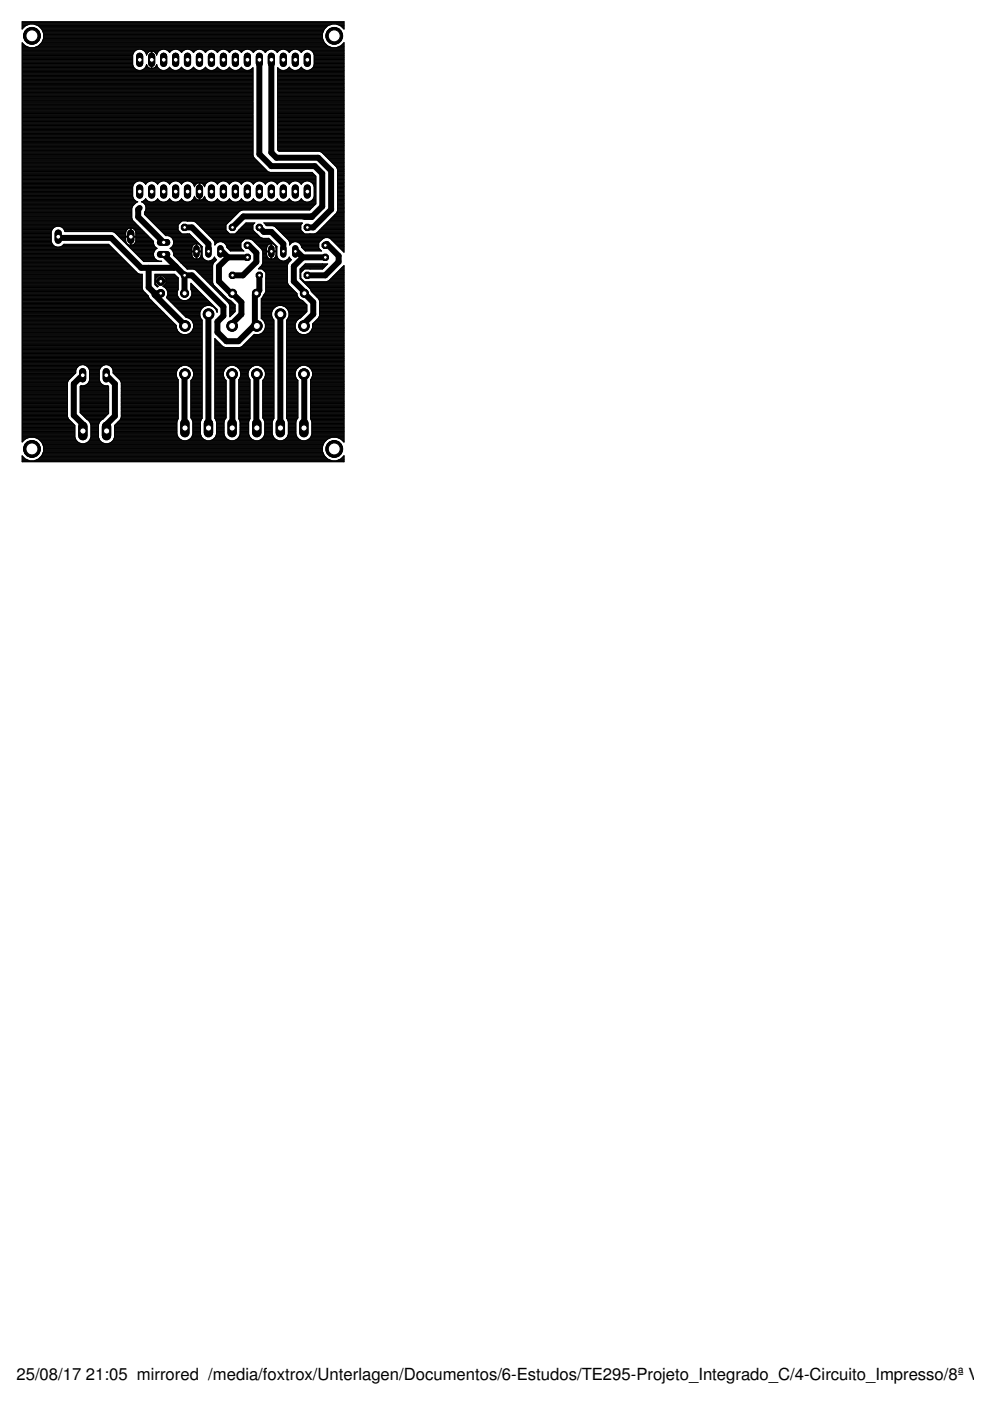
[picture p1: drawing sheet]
<svg xmlns="http://www.w3.org/2000/svg" width="210mm" height="297mm" viewBox="0 0 210 297" stroke-linecap="round" stroke-linejoin="round" font-family="sans-serif">
<defs><g id="words">
<g font-size="3.5">
<text x="3.5" y="292.5">25/08/17</text>
<text x="18.2" y="292.5">21:05 mirrored /media/foxtrox/Unterlagen/Documentos/6-Estudos/TE295-Projeto_Integrado_C/4-Circuito_Impresso/8ª Vers</text>
</g>
</g></defs>
<path d="M12.3 49.4v1.5" fill="none" stroke="#000" stroke-width="1.5"/>
<circle cx="12.4" cy="50.2" r=".51" fill="#fff" stroke="#000" stroke-width=".21"/>
<path d="M27.7 49.4v1.5" fill="none" stroke="#000" stroke-width="1.5"/>
<circle cx="27.7" cy="50.2" r=".51" fill="#fff" stroke="#000" stroke-width=".21"/>
<path d="M22.5 78.8v1.5" fill="none" stroke="#000" stroke-width="1.5"/>
<circle cx="22.5" cy="79.6" r=".51" fill="#fff" stroke="#000" stroke-width=".21"/>
<path d="M17.5 78.8v1.5" fill="none" stroke="#000" stroke-width="1.5"/>
<circle cx="17.5" cy="79.6" r=".51" fill="#fff" stroke="#000" stroke-width=".21"/>
<path d="M17.6 90.4v2" fill="none" stroke="#000" stroke-width="2"/>
<circle cx="17.6" cy="91.4" r=".66" fill="#fff" stroke="#000" stroke-width=".21"/>
<path d="M22.6 90.4v2" fill="none" stroke="#000" stroke-width="2"/>
<circle cx="22.6" cy="91.4" r=".66" fill="#fff" stroke="#000" stroke-width=".21"/>
<path d="M34 51.4h1.4" fill="none" stroke="#000" stroke-width="1.4"/>
<circle cx="34.7" cy="51.4" r=".47" fill="#fff" stroke="#000" stroke-width=".21"/>
<path d="M34 53.9h1.4" fill="none" stroke="#000" stroke-width="1.4"/>
<circle cx="34.7" cy="53.9" r=".47" fill="#fff" stroke="#000" stroke-width=".21"/>
<circle cx="34.1" cy="59.6" r=".87" fill="#000" stroke="#000" stroke-width=".21"/>
<circle cx="34.1" cy="59.6" r=".4" fill="#fff" stroke="#000" stroke-width=".21"/>
<circle cx="34.1" cy="62.2" r=".8" fill="#000" stroke="#000" stroke-width=".21"/>
<circle cx="34.1" cy="62.2" r=".4" fill="#fff" stroke="#000" stroke-width=".21"/>
<circle cx="70.9" cy="95.2" r="1.78" fill="#000" stroke="#000" stroke-width=".21"/>
<circle cx="70.9" cy="95.2" r="1.27" fill="#fff" stroke="#000" stroke-width=".21"/>
<circle cx="70.9" cy="7.6" r="1.78" fill="#000" stroke="#000" stroke-width=".21"/>
<circle cx="70.9" cy="7.6" r="1.27" fill="#fff" stroke="#000" stroke-width=".21"/>
<circle cx="6.8" cy="7.6" r="1.78" fill="#000" stroke="#000" stroke-width=".21"/>
<circle cx="6.8" cy="7.6" r="1.27" fill="#fff" stroke="#000" stroke-width=".21"/>
<circle cx="6.8" cy="95.2" r="1.78" fill="#000" stroke="#000" stroke-width=".21"/>
<circle cx="6.8" cy="95.2" r="1.27" fill="#fff" stroke="#000" stroke-width=".21"/>
<circle cx="64.5" cy="79.3" r="1.12" fill="#000" stroke="#000" stroke-width=".21"/>
<circle cx="64.5" cy="79.3" r=".74" fill="#fff" stroke="#000" stroke-width=".21"/>
<circle cx="54.5" cy="79.3" r="1.12" fill="#000" stroke="#000" stroke-width=".21"/>
<circle cx="54.5" cy="79.3" r=".74" fill="#fff" stroke="#000" stroke-width=".21"/>
<circle cx="54.5" cy="69.1" r="1.12" fill="#000" stroke="#000" stroke-width=".21"/>
<circle cx="54.5" cy="69.1" r=".74" fill="#fff" stroke="#000" stroke-width=".21"/>
<circle cx="64.5" cy="69.1" r="1.12" fill="#000" stroke="#000" stroke-width=".21"/>
<circle cx="64.5" cy="69.1" r=".74" fill="#fff" stroke="#000" stroke-width=".21"/>
<circle cx="59.5" cy="66.6" r="1.12" fill="#000" stroke="#000" stroke-width=".21"/>
<circle cx="59.5" cy="66.6" r=".74" fill="#fff" stroke="#000" stroke-width=".21"/>
<path d="M62.6 52.6v1.4" fill="none" stroke="#000" stroke-width="1.3"/>
<circle cx="62.6" cy="53.3" r=".4" fill="#fff" stroke="#000" stroke-width=".21"/>
<path d="M57.5 52.6v1.4" fill="none" stroke="#000" stroke-width="1.3"/>
<circle cx="57.6" cy="53.3" r=".4" fill="#fff" stroke="#000" stroke-width=".21"/>
<path d="M60.1 52.6v1.4" fill="none" stroke="#000" stroke-width="1.3"/>
<circle cx="60.1" cy="53.3" r=".4" fill="#fff" stroke="#000" stroke-width=".21"/>
<circle cx="65.2" cy="48.2" r=".71" fill="#000" stroke="#000" stroke-width=".21"/>
<circle cx="65.2" cy="48.2" r=".4" fill="#fff" stroke="#000" stroke-width=".21"/>
<circle cx="55" cy="48.2" r=".71" fill="#000" stroke="#000" stroke-width=".21"/>
<circle cx="55" cy="48.2" r=".4" fill="#fff" stroke="#000" stroke-width=".21"/>
<circle cx="65.2" cy="58.4" r=".71" fill="#000" stroke="#000" stroke-width=".21"/>
<circle cx="65.2" cy="58.4" r=".4" fill="#fff" stroke="#000" stroke-width=".21"/>
<circle cx="55" cy="58.4" r=".71" fill="#000" stroke="#000" stroke-width=".21"/>
<circle cx="55" cy="58.4" r=".4" fill="#fff" stroke="#000" stroke-width=".21"/>
<circle cx="64.5" cy="62.2" r=".85" fill="#000" stroke="#000" stroke-width=".21"/>
<circle cx="64.5" cy="62.2" r=".55" fill="#fff" stroke="#000" stroke-width=".21"/>
<circle cx="54.4" cy="62.2" r=".85" fill="#000" stroke="#000" stroke-width=".21"/>
<circle cx="54.4" cy="62.2" r=".55" fill="#fff" stroke="#000" stroke-width=".21"/>
<circle cx="69" cy="52" r=".71" fill="#000" stroke="#000" stroke-width=".21"/>
<circle cx="69" cy="52" r=".4" fill="#fff" stroke="#000" stroke-width=".21"/>
<circle cx="69" cy="54.6" r=".71" fill="#000" stroke="#000" stroke-width=".21"/>
<circle cx="69" cy="54.6" r=".4" fill="#fff" stroke="#000" stroke-width=".21"/>
<circle cx="49.2" cy="79.3" r="1.12" fill="#000" stroke="#000" stroke-width=".21"/>
<circle cx="49.2" cy="79.3" r=".74" fill="#fff" stroke="#000" stroke-width=".21"/>
<circle cx="39.2" cy="79.3" r="1.12" fill="#000" stroke="#000" stroke-width=".21"/>
<circle cx="39.2" cy="79.3" r=".74" fill="#fff" stroke="#000" stroke-width=".21"/>
<circle cx="39.2" cy="69.1" r="1.12" fill="#000" stroke="#000" stroke-width=".21"/>
<circle cx="39.2" cy="69.1" r=".74" fill="#fff" stroke="#000" stroke-width=".21"/>
<circle cx="49.2" cy="69.1" r="1.12" fill="#000" stroke="#000" stroke-width=".21"/>
<circle cx="49.2" cy="69.1" r=".74" fill="#fff" stroke="#000" stroke-width=".21"/>
<circle cx="44.2" cy="66.6" r="1.12" fill="#000" stroke="#000" stroke-width=".21"/>
<circle cx="44.2" cy="66.6" r=".74" fill="#fff" stroke="#000" stroke-width=".21"/>
<path d="M46.7 52.6v1.4" fill="none" stroke="#000" stroke-width="1.3"/>
<circle cx="46.8" cy="53.3" r=".4" fill="#fff" stroke="#000" stroke-width=".21"/>
<path d="M41.7 52.6v1.4" fill="none" stroke="#000" stroke-width="1.3"/>
<circle cx="41.7" cy="53.3" r=".4" fill="#fff" stroke="#000" stroke-width=".21"/>
<path d="M44.2 52.6v1.4" fill="none" stroke="#000" stroke-width="1.3"/>
<circle cx="44.2" cy="53.3" r=".4" fill="#fff" stroke="#000" stroke-width=".21"/>
<circle cx="49.3" cy="48.2" r=".71" fill="#000" stroke="#000" stroke-width=".21"/>
<circle cx="49.3" cy="48.2" r=".4" fill="#fff" stroke="#000" stroke-width=".21"/>
<circle cx="39.1" cy="48.2" r=".71" fill="#000" stroke="#000" stroke-width=".21"/>
<circle cx="39.1" cy="48.2" r=".4" fill="#fff" stroke="#000" stroke-width=".21"/>
<circle cx="49.3" cy="58.4" r=".71" fill="#000" stroke="#000" stroke-width=".21"/>
<circle cx="49.3" cy="58.4" r=".4" fill="#fff" stroke="#000" stroke-width=".21"/>
<circle cx="39.1" cy="58.4" r=".71" fill="#000" stroke="#000" stroke-width=".21"/>
<circle cx="39.1" cy="58.4" r=".4" fill="#fff" stroke="#000" stroke-width=".21"/>
<circle cx="49.3" cy="62.2" r=".85" fill="#000" stroke="#000" stroke-width=".21"/>
<circle cx="49.3" cy="62.2" r=".55" fill="#fff" stroke="#000" stroke-width=".21"/>
<circle cx="39.1" cy="62.2" r=".85" fill="#000" stroke="#000" stroke-width=".21"/>
<circle cx="39.1" cy="62.2" r=".55" fill="#fff" stroke="#000" stroke-width=".21"/>
<circle cx="52.5" cy="52" r=".71" fill="#000" stroke="#000" stroke-width=".21"/>
<circle cx="52.5" cy="52" r=".4" fill="#fff" stroke="#000" stroke-width=".21"/>
<circle cx="52.5" cy="54.6" r=".71" fill="#000" stroke="#000" stroke-width=".21"/>
<circle cx="52.5" cy="54.6" r=".4" fill="#fff" stroke="#000" stroke-width=".21"/>
<path d="M64.4 89.8v1.9" fill="none" stroke="#000" stroke-width="2"/>
<circle cx="64.5" cy="90.7" r=".66" fill="#fff" stroke="#000" stroke-width=".21"/>
<path d="M59.4 89.8v1.9" fill="none" stroke="#000" stroke-width="2"/>
<circle cx="59.5" cy="90.7" r=".66" fill="#fff" stroke="#000" stroke-width=".21"/>
<path d="M54.4 89.8v1.9" fill="none" stroke="#000" stroke-width="2"/>
<circle cx="54.5" cy="90.7" r=".66" fill="#fff" stroke="#000" stroke-width=".21"/>
<path d="M49.2 89.8v1.9" fill="none" stroke="#000" stroke-width="2"/>
<circle cx="49.2" cy="90.7" r=".66" fill="#fff" stroke="#000" stroke-width=".21"/>
<path d="M44.2 89.8v1.9" fill="none" stroke="#000" stroke-width="2"/>
<circle cx="44.2" cy="90.7" r=".66" fill="#fff" stroke="#000" stroke-width=".21"/>
<path d="M39.2 89.8v1.9" fill="none" stroke="#000" stroke-width="2"/>
<circle cx="39.2" cy="90.7" r=".66" fill="#fff" stroke="#000" stroke-width=".21"/>
<path d="M65.2 39.9v1.5" fill="none" stroke="#000" stroke-width="1.5"/>
<circle cx="65.2" cy="40.6" r=".51" fill="#fff" stroke="#000" stroke-width=".21"/>
<path d="M62.6 39.9v1.5" fill="none" stroke="#000" stroke-width="1.5"/>
<circle cx="62.6" cy="40.6" r=".51" fill="#fff" stroke="#000" stroke-width=".21"/>
<path d="M60.1 39.9v1.5" fill="none" stroke="#000" stroke-width="1.5"/>
<circle cx="60.1" cy="40.6" r=".51" fill="#fff" stroke="#000" stroke-width=".21"/>
<path d="M57.5 39.9v1.5" fill="none" stroke="#000" stroke-width="1.5"/>
<circle cx="57.6" cy="40.6" r=".51" fill="#fff" stroke="#000" stroke-width=".21"/>
<path d="M55 39.9v1.5" fill="none" stroke="#000" stroke-width="1.5"/>
<circle cx="55" cy="40.6" r=".51" fill="#fff" stroke="#000" stroke-width=".21"/>
<path d="M52.5 39.9v1.5" fill="none" stroke="#000" stroke-width="1.5"/>
<circle cx="52.5" cy="40.6" r=".51" fill="#fff" stroke="#000" stroke-width=".21"/>
<path d="M49.9 39.9v1.5" fill="none" stroke="#000" stroke-width="1.5"/>
<circle cx="49.9" cy="40.6" r=".51" fill="#fff" stroke="#000" stroke-width=".21"/>
<path d="M47.4 39.9v1.5" fill="none" stroke="#000" stroke-width="1.5"/>
<circle cx="47.4" cy="40.6" r=".51" fill="#fff" stroke="#000" stroke-width=".21"/>
<path d="M44.8 39.9v1.5" fill="none" stroke="#000" stroke-width="1.5"/>
<circle cx="44.9" cy="40.6" r=".51" fill="#fff" stroke="#000" stroke-width=".21"/>
<path d="M42.3 39.9v1.5" fill="none" stroke="#000" stroke-width="1.5"/>
<circle cx="42.3" cy="40.6" r=".51" fill="#fff" stroke="#000" stroke-width=".21"/>
<path d="M39.8 39.9v1.5" fill="none" stroke="#000" stroke-width="1.5"/>
<circle cx="39.8" cy="40.6" r=".51" fill="#fff" stroke="#000" stroke-width=".21"/>
<path d="M37.2 39.9v1.5" fill="none" stroke="#000" stroke-width="1.5"/>
<circle cx="37.3" cy="40.6" r=".51" fill="#fff" stroke="#000" stroke-width=".21"/>
<path d="M34.7 39.9v1.5" fill="none" stroke="#000" stroke-width="1.5"/>
<circle cx="34.7" cy="40.6" r=".51" fill="#fff" stroke="#000" stroke-width=".21"/>
<path d="M32.2 39.9v1.5" fill="none" stroke="#000" stroke-width="1.5"/>
<circle cx="32.2" cy="40.6" r=".51" fill="#fff" stroke="#000" stroke-width=".21"/>
<path d="M29.6 39.9v1.5" fill="none" stroke="#000" stroke-width="1.5"/>
<circle cx="29.6" cy="40.6" r=".51" fill="#fff" stroke="#000" stroke-width=".21"/>
<path d="M65.2 11.9v1.5" fill="none" stroke="#000" stroke-width="1.5"/>
<circle cx="65.2" cy="12.7" r=".51" fill="#fff" stroke="#000" stroke-width=".21"/>
<path d="M62.6 11.9v1.5" fill="none" stroke="#000" stroke-width="1.5"/>
<circle cx="62.6" cy="12.7" r=".51" fill="#fff" stroke="#000" stroke-width=".21"/>
<path d="M60.1 11.9v1.5" fill="none" stroke="#000" stroke-width="1.5"/>
<circle cx="60.1" cy="12.7" r=".51" fill="#fff" stroke="#000" stroke-width=".21"/>
<path d="M57.5 11.9v1.5" fill="none" stroke="#000" stroke-width="1.5"/>
<circle cx="57.6" cy="12.7" r=".51" fill="#fff" stroke="#000" stroke-width=".21"/>
<path d="M55 11.9v1.5" fill="none" stroke="#000" stroke-width="1.5"/>
<circle cx="55" cy="12.7" r=".51" fill="#fff" stroke="#000" stroke-width=".21"/>
<path d="M52.5 11.9v1.5" fill="none" stroke="#000" stroke-width="1.5"/>
<circle cx="52.5" cy="12.7" r=".51" fill="#fff" stroke="#000" stroke-width=".21"/>
<path d="M49.9 11.9v1.5" fill="none" stroke="#000" stroke-width="1.5"/>
<circle cx="49.9" cy="12.7" r=".51" fill="#fff" stroke="#000" stroke-width=".21"/>
<path d="M47.4 11.9v1.5" fill="none" stroke="#000" stroke-width="1.5"/>
<circle cx="47.4" cy="12.7" r=".51" fill="#fff" stroke="#000" stroke-width=".21"/>
<path d="M44.8 11.9v1.5" fill="none" stroke="#000" stroke-width="1.5"/>
<circle cx="44.9" cy="12.7" r=".51" fill="#fff" stroke="#000" stroke-width=".21"/>
<path d="M42.3 11.9v1.5" fill="none" stroke="#000" stroke-width="1.5"/>
<circle cx="42.3" cy="12.7" r=".51" fill="#fff" stroke="#000" stroke-width=".21"/>
<path d="M39.8 11.9v1.5" fill="none" stroke="#000" stroke-width="1.5"/>
<circle cx="39.8" cy="12.7" r=".51" fill="#fff" stroke="#000" stroke-width=".21"/>
<path d="M37.2 11.9v1.5" fill="none" stroke="#000" stroke-width="1.5"/>
<circle cx="37.3" cy="12.7" r=".51" fill="#fff" stroke="#000" stroke-width=".21"/>
<path d="M34.7 11.9v1.5" fill="none" stroke="#000" stroke-width="1.5"/>
<circle cx="34.7" cy="12.7" r=".51" fill="#fff" stroke="#000" stroke-width=".21"/>
<path d="M32.2 11.9v1.5" fill="none" stroke="#000" stroke-width="1.5"/>
<circle cx="32.2" cy="12.7" r=".51" fill="#fff" stroke="#000" stroke-width=".21"/>
<path d="M29.6 11.9v1.5" fill="none" stroke="#000" stroke-width="1.5"/>
<circle cx="29.6" cy="12.7" r=".51" fill="#fff" stroke="#000" stroke-width=".21"/>
<g fill="none" stroke="#000" stroke-width=".21">
<path d="M4.7 14.9h48.9M4.7 10.5h68.2M4.7 10.8h23.9M4.7 12.6h23.4M4.7 10.1h68.2M4.7 5.1h1.5M4.7 20h48.9M4.7 19.9h48.9M4.7 19.7h48.9M4.7 19.6h48.9M4.7 19.5h48.9M4.7 19.4h48.9"/>
<path d="M4.7 19.3h48.9M4.7 19.1h48.9M4.7 19h48.9M4.7 18.9h48.9M4.7 18.8h48.9M4.7 18.6h48.9M4.7 18.5h48.9M4.7 18.4h48.9M4.7 18.3h48.9M4.7 18.2h48.9M4.7 18.1h48.9M4.7 17.9h48.9"/>
<path d="M4.7 17.8h48.9M4.7 17.7h48.9M4.7 17.6h48.9M4.7 17.4h48.9M4.7 17.3h48.9M4.7 17.2h48.9M4.7 17.1h48.9M4.7 17h48.9M4.7 16.8h48.9M4.7 16.7h48.9M4.7 16.6h48.9M4.7 16.5h48.9"/>
<path d="M4.7 16.4h48.9M4.7 16.2h48.9M4.7 16.1h48.9M4.7 16h48.9M4.7 15.9h48.9M4.7 15.7h48.9M4.7 15.6h48.9M4.7 15.5h48.9M4.7 15.4h48.9M4.7 15.3h48.9M4.7 15.2h48.9M4.7 15h48.9"/>
<path d="M4.7 14.8h24.3M4.7 14.7h24M4.7 14.6h23.9M4.7 14.4h23.8M4.7 14.3h23.7M4.7 14.2h23.6M4.7 14.1h23.6M4.7 13.9h23.5M4.7 13.8h23.5M4.7 13.7h23.4M4.7 13.6h23.4M4.7 13.5h23.4"/>
<path d="M4.7 13.4h23.4M4.7 13.2h23.4M4.7 13.1h23.4M4.7 13h23.4M4.7 12.9h23.4M4.7 12.7h23.4M4.7 12.5h23.4M4.7 12.4h23.4M4.7 12.3h23.4M4.7 12.1h23.4M4.7 12h23.4M4.7 11.9h23.4"/>
<path d="M4.7 11.8h23.4M4.7 11.7h23.4M4.7 11.5h23.5M4.7 11.4h23.5M4.7 11.3h23.6M4.7 11.2h23.6M4.7 11h23.7M4.7 10.9h23.8M4.7 10.7h24M4.7 10.6h24.3M4.7 10.3h68.2M4.7 10.2h68.2"/>
<path d="M4.7 10h1.3M4.7 9.8h1M4.7 9.7h.7M4.7 9.6h.5M4.7 9.5h.4M4.7 9.4h.3M4.7 9.2h.2M4.7 9.1h.1M4.7 6.1h.1M4.7 6h.1M4.7 5.9h.3M4.7 5.8h.4"/>
<path d="M4.7 5.6h.5M4.7 5.5h.6M4.7 5.4h.9M4.7 5.3h1.2M4.7 5h68.2M4.7 4.9h68.2M4.7 4.8h68.2M4.7 4.7h68.2M5.4 5.5l-.7 .7v-1.6h68.2v1.6a2.54 2.54 0 0 0-3.5-.7M5.4 5.5a2.53 2.53 0 0 1 3.2 .3 2.53 2.53 0 0 1 .3 3.2M6.3 10.1l-.9-.4-.7-.6v84.6l.7-.6 .9-.4M7.3 5.1h63"/>
<path d="M7.6 10h62.5M7.6 5.3h62.4M7.9 9.8h61.9M7.9 5.4h61.8M8.1 9.7h61.4M8.2 5.5h61.2M8.3 9.6h61M8.3 5.6h61M8.4 9.5h60.8M8.4 5.8h60.8M8.5 9.4h60.6M8.6 5.9h60.5"/>
<path d="M8.6 9.2h60.4M8.7 6h60.2M8.8 9.1h60.1M8.8 6.1h60M8.9 9l-.7 .7-.9 .4M8.9 9h59.8M8.9 6.2h59.8M8.9 8.9h59.8M8.9 6.3h59.8M9 8.8h59.6M9 6.5h59.6M9 8.6h59.6"/>
<path d="M9 6.6h59.6M9.1 8.5h59.4M9.1 6.7h59.4M9.1 8.4h59.4M9.1 6.8h59.4M9.2 8.3h59.2M9.2 7h59.2M9.2 8.2h59.2M9.2 7.1h59.2M9.2 8h59.2M9.2 7.9h59.2M9.2 7.8h59.2"/>
<path d="M9.2 7.7h59.2M9.2 7.6h59.2M9.2 7.4h59.2M9.2 7.3h59.2M9.2 7.2h59.2M28.1 13.7l.3 .6M28.4 14.3l.4 .4 .5 .2M29.3 10.5l-.5 .2-.7 .9v2.1M29.9 10.5a1.42 1.42 0 0 1 1.2 1.2M30.2 14.8h3.9M30.2 10.6h3.9M30.5 14.7h3.3"/>
<path d="M30.5 10.7h3.3M30.6 10.8h3.1M30.6 14.6h3.1M30.7 14.4h1M30.7 10.9h1M30.8 14.3h.7M30.8 11h.7M30.9 14.2h.4M30.9 11.2h.4M30.9 14.1h.3M30.9 11.3h.3M31 13.9h.2"/>
<path d="M31 11.4h.2M31.1 13.8h.1M31.1 11.5h.1M31.1 11.7a1.1 1.1 0 0 1 1-.9v1.8h.1v-1.8a1.1 1.1 0 0 1 1 .9M31.1 13.7v.2a1.05 1.05 0 0 0 1 .6M31.1 13.7h.1M31.1 13.7l-.2 .6-1 .6M31.1 11.7h.1M32.1 14.5h.1M32.1 14.5v-1.7h.1v1.7M32.1 14.4h.1M32.1 14.3h.1"/>
<path d="M32.1 14.2h.1M32.1 14.1h.1M32.1 13.9h.1M32.1 13.8h.1M32.1 13.7h.1M32.1 13.6h.1M32.1 13.5h.1M32.1 13.4h.1M32.1 13.2h.1M32.1 13.1h.1M32.1 13h.1M32.1 12.9h.1"/>
<path d="M32.1 12.5h.1M32.1 12.4h.1M32.1 12.3h.1M32.1 12.1h.1M32.1 12h.1M32.1 11.9h.1M32.1 11.8h.1M32.1 11.7h.1M32.1 11.5h.1M32.1 11.4h.1M32.1 11.3h.1M32.1 11.2h.1"/>
<path d="M32.1 11h.1M32.1 10.9h.1M32.2 14.5h.1M32.6 14.4h1M32.6 10.9h1M32.8 14.3h.7M32.8 11h.7M32.9 14.2h.5M32.9 11.2h.5M33 14.1h.4M33 11.3h.4M33.1 13.9h.2"/>
<path d="M33.1 11.4h.2M33.2 13.8h.1M33.2 11.5h.1M33.2 13.7l.2 .6M33.2 13.7a1.09 1.09 0 0 1-1 .8M33.2 13.7h.1M33.2 11.7h.1M33.4 14.3l.4 .4 .6 .2M34.4 10.5a1.49 1.49 0 0 0-1.2 1.2M35 10.5l.5 .2 .5 .4 .4-.4 .5-.2M35.3 14.8h1.3M35.3 10.6h1.3"/>
<path d="M35.5 14.7l-.5 .2M35.5 14.7h.9M35.5 10.7h.9M35.7 10.8h.5M35.7 14.6h.5M35.8 14.4h.3M35.8 10.9h.3M35.9 14.3h.1M35.9 11h.1M36 14.3l.4 .4M36 14.3l-.5 .4M36.4 14.7l.5 .2"/>
<path d="M37.5 10.5l.6 .2 .4 .4M37.8 14.8h1.4M37.8 10.6h1.4M38.1 14.7l-.6 .2M38.1 14.7h.8M38.1 10.7h.8M38.2 10.8h.6M38.2 14.6h.6M38.3 14.4h.4M38.3 10.9h.4M38.4 14.3h.1M38.4 11h.1"/>
<path d="M38.5 14.3l-.4 .4M38.5 11.1h.1M38.5 14.2v.1M38.5 14.3l.4 .4M38.9 14.7l.6 .2M39.5 10.5l-.6 .2-.4 .4M40 10.5l.6 .2 .4 .4 .5-.4 .5-.2M40.3 14.8h1.4M40.3 10.6h1.4M40.6 14.7l-.6 .2M40.6 14.7h.8M40.6 10.7h.8"/>
<path d="M40.7 14.6h.6M40.7 10.8h.6M40.9 14.4h.3M40.9 10.9h.3M41 14.3h.1M41 11h.1M41 14.3l.5 .4M41 14.3l-.4 .4M41.5 14.7l.5 .2M42.6 10.5l.5 .2 .5 .4 .4-.4 .5-.2M42.9 14.8h1.3M42.9 10.6h1.3"/>
<path d="M43.1 14.7l-.5 .2M43.2 14.7h.8M43.2 10.7h.8M43.3 10.8h.6M43.3 14.6h.6M43.4 14.4h.4M43.4 10.9h.3M43.5 14.3h.1M43.5 11h.1M43.5 14.3l.5 .4M43.5 14.3l-.4 .4M44 14.7l.5 .2"/>
<path d="M45.1 10.5l.6 .2 .4 .4 .4-.4 .6-.2M45.4 14.8h1.4M45.4 10.6h1.4M45.7 14.7l-.6 .2M45.7 14.7h.8M45.7 10.7h.8M45.8 10.8h.6M45.8 14.6h.6M45.9 14.4h.4M45.9 10.9h.4M46.1 14.3h.1M46.1 11h.1"/>
<path d="M46.1 14.3l.4 .4M46.1 14.3l-.4 .4M46.5 14.7l.6 .2M47.7 10.5l.5 .2 .4 .4 .5-.4 .5-.2M48 14.8h1.3M48 10.6h1.3M48.2 14.7l-.5 .2M48.2 14.7h.9M48.2 10.7h.9M48.3 10.8h.6M48.3 14.6h.6M48.5 14.4h.3"/>
<path d="M48.5 10.9h.3M48.6 14.3h.1M48.6 11h.1M48.6 14.3l.5 .4M48.6 14.3l-.4 .4M49.1 14.7l.5 .2M50.2 10.5l.6 .2 .4 .4 .4-.4 .6-.2M50.5 14.8h1.4M50.5 10.6h1.4M50.8 14.7l-.6 .2M50.8 14.7h.8M50.8 10.7h.8"/>
<path d="M50.9 10.8h.6M50.9 14.6h.6M51 14.4h.4M51 10.9h.4M51.1 14.3h.1M51.1 11h.1M51.2 14.3l.4 .4M51.2 14.3l-.4 .4M51.6 14.7l.6 .2M52.7 14.9l.9-.6v18.6l.2 .5 3 3 .5 .2h8.9l.8 .8v5.8l-1.3 1.3h-14.3l-.6 .2-2.1 2.2h-16.7M52.7 10.5l.6 .2 .4 .4 .5-.4 .5-.2M53 14.8h.6"/>
<path d="M53 10.6h1.4M53.3 14.7h.3M53.3 10.7h.8M53.4 10.8h.6M53.4 14.6h.2M53.6 14.4h.1M53.6 10.9h.3M53.7 11h.1M55.3 10.5l.5 .2 .5 .4 .4-.4 .5-.2M55.6 10.6h1.3M55.8 10.7h.9M56 10.8h.6"/>
<path d="M56.1 10.9h.3M56.2 11h.1M57.8 10.5l.6 .2 .4 .4 .4-.4 .6-.2M58.1 10.6h1.4M58.4 10.7h.8M58.5 10.8h.6M58.6 10.9h.4M58.7 11h.1M58.9 14.9h14M58.9 20h14M58.9 19.9h14M58.9 19.7h14"/>
<path d="M58.9 19.6h14M58.9 19.5h14M58.9 19.4h14M58.9 19.3h14M58.9 19.1h14M58.9 19h14M58.9 18.9h14M58.9 18.8h14M58.9 18.6h14M58.9 18.5h14M58.9 18.4h14M58.9 18.3h14"/>
<path d="M58.9 18.2h14M58.9 18.1h14M58.9 17.9h14M58.9 17.8h14M58.9 17.7h14M58.9 17.6h14M58.9 17.4h14M58.9 17.3h14M58.9 17.2h14M58.9 17.1h14M58.9 17h14M58.9 16.8h14"/>
<path d="M58.9 16.7h14M58.9 16.6h14M58.9 16.5h14M58.9 16.4h14M58.9 16.2h14M58.9 16.1h14M58.9 16h14M58.9 15.9h14M58.9 15.7h14M58.9 15.6h14M58.9 15.5h14M58.9 15.4h14"/>
<path d="M58.9 15.3h14M58.9 15.2h14M58.9 15h14M58.9 14.8h.6M58.9 14.7h.3M58.9 14.6h.2M58.9 14.4h.1M59.2 14.7l.6 .2M59.2 14.7l-.3-.4v17.5M60.4 10.5l.5 .2 .4 .4 .5-.4 .5-.2M60.7 14.8h1.3M60.7 10.6h1.3"/>
<path d="M60.9 14.7l-.5 .2M60.9 14.7h.8M60.9 10.7h.8M61 10.8h.6M61 14.6h.6M61.2 14.4h.3M61.2 10.9h.3M61.3 14.3h.1M61.3 11h.1M61.4 14.3l.4 .4M61.4 14.3l-.5 .4M61.8 14.7l.5 .2"/>
<path d="M62.9 10.5l.5 .2 .5 .4 .4-.4 .6-.2M63.2 14.8h1.4M63.2 10.6h1.4M63.4 14.7l-.5 .2M63.5 14.7h.8M63.5 10.7h.8M63.6 10.8h.6M63.6 14.6h.6M63.7 14.4h.4M63.7 10.9h.4M63.8 14.3h.1M63.8 11h.1"/>
<path d="M63.9 14.3l.4 .4M63.9 14.3l-.5 .4M64.3 14.7l.6 .2M65.4 10.5l.6 .2 .4 .4 .2 .5v2.1M65.7 14.8h7.2M65.7 10.6h7.2M66 14.7l-.6 .2M66 14.7h6.9M66 10.7h6.9M66.1 10.8h6.8M66.1 14.6h6.8M66.2 14.4h6.7"/>
<path d="M66.2 10.9h6.7M66.4 14.3h6.5M66.4 11h6.5M66.4 14.2h6.5M66.4 11.2h6.5M66.5 14.1h6.4M66.5 11.3h6.4M66.5 13.9h6.4M66.5 11.4h6.4M66.6 13.8h6.3M66.6 11.5h6.3M66.6 12.6h6.3"/>
<path d="M66.6 13.7l-.2 .6-.4 .4M66.6 13.7h6.3M66.6 13.6h6.3M66.6 13.5h6.3M66.6 13.4h6.3M66.6 13.2h6.3M66.6 13.1h6.3M66.6 13h6.3M66.6 12.9h6.3M66.6 12.7h6.3M66.6 12.5h6.3M66.6 12.4h6.3"/>
<path d="M66.6 12.3h6.3M66.6 12.1h6.3M66.6 12h6.3M66.6 11.9h6.3M66.6 11.8h6.3M66.6 11.7h6.3M68.7 9l.7 .7 1 .4M68.7 6.2l-.3 .9v1l.3 .9M69.4 5.5l-.7 .7M71.4 10.1l.9-.4 .6-.7v44.5l-2.9-2.9-.5-.2M71.4 5.1h1.5M71.6 10h1.3"/>
<path d="M71.7 5.3h1.2M71.9 9.8h1M72 5.4h.9M72.2 9.7h.7M72.3 5.5h.6M72.4 9.6h.5M72.4 5.6h.5M72.5 9.5h.4M72.5 5.8h.4M72.6 9.4h.3M72.6 5.9h.3M72.7 9.2h.2"/>
<path d="M72.7 6h.2M72.9 9.1h.1M72.9 6.1h.1M4.7 40h23.4M4.7 39.9h23.4M4.7 39.8h23.4M4.7 39.6h23.4M4.7 39.5h23.5M4.7 39.4h23.5M4.7 39.3h23.6M4.7 39.1h23.6M4.7 39h23.6"/>
<path d="M4.7 38.9h23.8M4.7 38.8h23.9M4.7 38.7h24M4.7 38.5h24.2M4.7 38.4h24.5M4.7 38.3h62.3M4.7 38.2h62.3M4.7 38.1h62.3M4.7 38h62.3M4.7 37.8h62.3M4.7 37.7h62.3M4.7 37.6h62.3"/>
<path d="M4.7 37.5h62.3M4.7 37.3h62.3M4.7 37.2h62.1M4.7 37.1h62M4.7 37h61.9M4.7 36.9h61.8M4.7 36.7h61.7M4.7 36.6h61.5M4.7 36.5h52.4M4.7 36.4h52.1M4.7 36.3h52M4.7 36.1h51.8"/>
<path d="M4.7 36h51.7M4.7 35.9h51.6M4.7 35.8h51.5M4.7 35.6h51.4M4.7 35.5h51.2M4.7 35.4h51.1M4.7 35.3h51M4.7 35.2h50.9M4.7 35.1h50.8M4.7 34.9h50.6M4.7 34.8h50.5M4.7 34.7h50.4"/>
<path d="M4.7 34.6h50.3M4.7 34.4h50.2M4.7 34.3h50M4.7 34.2h49.9M4.7 34.1h49.8M4.7 34h49.7M4.7 33.8h49.6M4.7 33.7h49.4M4.7 33.6h49.3M4.7 33.5h49.2M4.7 33.4h49.1M4.7 33.2h49.1"/>
<path d="M4.7 33.1h49M4.7 33h49M4.7 32.9h48.9M4.7 32.8h48.9M4.7 32.6h48.9M4.7 32.5h48.9M4.7 32.4h48.9M4.7 32.3h48.9M4.7 32.2h48.9M4.7 32h48.9M4.7 31.9h48.9M4.7 31.8h48.9"/>
<path d="M4.7 31.7h48.9M4.7 31.6h48.9M4.7 31.4h48.9M4.7 31.3h48.9M4.7 31.2h48.9M4.7 31.1h48.9M4.7 30.9h48.9M4.7 30.8h48.9M4.7 30.7h48.9M4.7 30.6h48.9M4.7 30.5h48.9M4.7 30.4h48.9"/>
<path d="M4.7 30.2h48.9M4.7 30.1h48.9M4.7 30h48.9M4.7 29.9h48.9M4.7 29.7h48.9M4.7 29.6h48.9M4.7 29.5h48.9M4.7 29.4h48.9M4.7 29.3h48.9M4.7 29.1h48.9M4.7 29h48.9M4.7 28.9h48.9"/>
<path d="M4.7 28.8h48.9M4.7 28.7h48.9M4.7 28.5h48.9M4.7 28.4h48.9M4.7 28.3h48.9M4.7 28.2h48.9M4.7 28h48.9M4.7 27.9h48.9M4.7 27.8h48.9M4.7 27.7h48.9M4.7 27.6h48.9M4.7 27.5h48.9"/>
<path d="M4.7 27.3h48.9M4.7 27.2h48.9M4.7 27.1h48.9M4.7 27h48.9M4.7 26.9h48.9M4.7 26.7h48.9M4.7 26.6h48.9M4.7 26.5h48.9M4.7 26.4h48.9M4.7 26.2h48.9M4.7 26.1h48.9M4.7 26h48.9"/>
<path d="M4.7 25.9h48.9M4.7 25.8h48.9M4.7 25.7h48.9M4.7 25.5h48.9M4.7 25.4h48.9M4.7 25.3h48.9M4.7 25.2h48.9M4.7 25h48.9M4.7 24.9h48.9M4.7 24.8h48.9M4.7 24.7h48.9M4.7 24.6h48.9"/>
<path d="M4.7 24.4h48.9M4.7 24.3h48.9M4.7 24.2h48.9M4.7 24.1h48.9M4.7 24h48.9M4.7 23.8h48.9M4.7 23.7h48.9M4.7 23.6h48.9M4.7 23.5h48.9M4.7 23.3h48.9M4.7 23.2h48.9M4.7 23.1h48.9"/>
<path d="M4.7 23h48.9M4.7 22.9h48.9M4.7 22.8h48.9M4.7 22.6h48.9M4.7 22.5h48.9M4.7 22.4h48.9M4.7 22.3h48.9M4.7 22.1h48.9M4.7 22h48.9M4.7 21.9h48.9M4.7 21.8h48.9M4.7 21.7h48.9"/>
<path d="M4.7 21.5h48.9M4.7 21.4h48.9M4.7 21.3h48.9M4.7 21.2h48.9M4.7 21.1h48.9M4.7 20.9h48.9M4.7 20.8h48.9M4.7 20.7h48.9M4.7 20.6h48.9M4.7 20.5h48.9M4.7 20.3h48.9M4.7 20.2h48.9"/>
<path d="M4.7 20.1h48.9M28.1 39.6v2.1M28.4 39l-.3 .6M28.4 39a1.51 1.51 0 0 1 2.5 0M30 38.4h1.7M30.3 38.5h1.1M30.5 38.7h.7M30.6 38.8h.5M30.8 38.9h.2M30.9 39h.1M30.9 39a1.51 1.51 0 0 1 2.5 0M32.6 38.4h1.7"/>
<path d="M32.9 38.5h1.1M33 38.7h.8M33.2 38.8h.5M33.3 38.9h.2M33.4 39h.1M33.4 39a1.51 1.51 0 0 1 2.5 0M35.1 38.4h1.7M35.4 38.5h1.1M35.6 38.7h.7M35.7 38.8h.5M35.8 38.9h.3M35.9 39l.1 .1a1.47 1.47 0 0 1 2.5-.1"/>
<path d="M35.9 39h.1M37.6 38.4h1.7M37.9 38.5h1.2M38.1 38.7h.8M38.2 38.8h.5M38.4 38.9h.2M38.5 39v.1M38.5 39h.1M38.5 39a1.51 1.51 0 0 1 1.6-.6 1.51 1.51 0 0 1 1.1 1.2M40.2 38.4h4.2M40.5 38.5h3.6M40.7 38.7h3.2"/>
<path d="M40.8 38.8h1.2M40.9 38.9h.8M41 39h.6M41.1 39.1h.4M41.1 39.3h.3M41.2 39.4h.1M41.2 39.5h.1M41.4 39.3l-.2 .3M41.5 39.1l-.1 .2M41.7 38.9l-.2 .2M42 38.8l-.3 .1M42.2 40h.2"/>
<path d="M42.2 39.9h.2M42.2 39.8h.2M42.2 39.6h.2M42.2 39.5h.2M42.2 39.4h.2M42.2 39.3h.2M42.2 39.1h.2M42.2 39h.2M42.2 38.9h.2M42.2 38.8h.2M42.4 38.8v1.7h-.2v-1.7h-.2M42.4 38.8h.1"/>
<path d="M42.5 38.8l.4 .1M42.6 38.8h1.2M42.9 38.9l.2 .2M42.9 38.9h.8M43 39h.6M43.1 39.1h.4M43.2 39.3h.3M43.3 39.4h.1M43.3 39.5h.1M43.6 39a1.49 1.49 0 0 1 2.5 .1v-.1M43.6 39l-.2 .6-.3-.5M45.3 38.4h1.7"/>
<path d="M45.6 38.5h1.1M45.7 38.7h.8M45.9 38.8h.5M46 38.9h.2M46.1 39h.1M46.1 39a1.51 1.51 0 0 1 2.5 0M47.8 38.4h1.7M48.1 38.5h1.1M48.3 38.7h.7M48.4 38.8h.5M48.5 38.9h.3M48.6 39h.1"/>
<path d="M48.7 39a1.51 1.51 0 0 1 2.5 0M50.3 38.4h1.7M50.6 38.5h1.2M50.8 38.7h.7M50.9 38.8h.5M51.1 38.9h.2M51.2 39h.1M51.2 39a1.51 1.51 0 0 1 2.5 0M52.9 38.4h1.7M53.1 38.5h1.2M53.4 38.7h.7M53.5 38.8h.5"/>
<path d="M53.6 38.9h.2M53.7 39h.1M53.7 39a1.51 1.51 0 0 1 2.5 0M55.4 38.4h1.7M55.7 38.5h1.1M55.9 38.7h.7M56 38.8h.5M56.1 38.9h.3M56.2 39h.1M56.3 39a1.51 1.51 0 0 1 2.5 0M57.9 38.4h1.7M58.2 38.5h1.2"/>
<path d="M58.4 38.7h.8M58.5 38.8h.6M58.7 38.9h.2M58.8 39h.1M58.8 39a1.51 1.51 0 0 1 2.5 0M58.9 31.8l.3 .3h8.5l.5 .2 3.2 3.1M58.9 31.8h14M58.9 31.7h14M58.9 31.6h14M58.9 31.4h14M58.9 31.3h14M58.9 31.2h14"/>
<path d="M58.9 31.1h14M58.9 30.9h14M58.9 30.8h14M58.9 30.7h14M58.9 30.6h14M58.9 30.5h14M58.9 30.4h14M58.9 30.2h14M58.9 30.1h14M58.9 30h14M58.9 29.9h14M58.9 29.7h14"/>
<path d="M58.9 29.6h14M58.9 29.5h14M58.9 29.4h14M58.9 29.3h14M58.9 29.1h14M58.9 29h14M58.9 28.9h14M58.9 28.8h14M58.9 28.7h14M58.9 28.5h14M58.9 28.4h14M58.9 28.3h14"/>
<path d="M58.9 28.2h14M58.9 28h14M58.9 27.9h14M58.9 27.8h14M58.9 27.7h14M58.9 27.6h14M58.9 27.5h14M58.9 27.3h14M58.9 27.2h14M58.9 27.1h14M58.9 27h14M58.9 26.9h14"/>
<path d="M58.9 26.7h14M58.9 26.6h14M58.9 26.5h14M58.9 26.4h14M58.9 26.2h14M58.9 26.1h14M58.9 26h14M58.9 25.9h14M58.9 25.8h14M58.9 25.7h14M58.9 25.5h14M58.9 25.4h14"/>
<path d="M58.9 25.3h14M58.9 25.2h14M58.9 25h14M58.9 24.9h14M58.9 24.8h14M58.9 24.7h14M58.9 24.6h14M58.9 24.4h14M58.9 24.3h14M58.9 24.2h14M58.9 24.1h14M58.9 24h14"/>
<path d="M58.9 23.8h14M58.9 23.7h14M58.9 23.6h14M58.9 23.5h14M58.9 23.3h14M58.9 23.2h14M58.9 23.1h14M58.9 23h14M58.9 22.9h14M58.9 22.8h14M58.9 22.6h14M58.9 22.5h14"/>
<path d="M58.9 22.4h14M58.9 22.3h14M58.9 22.1h14M58.9 22h14M58.9 21.9h14M58.9 21.8h14M58.9 21.7h14M58.9 21.5h14M58.9 21.4h14M58.9 21.3h14M58.9 21.2h14M58.9 21.1h14"/>
<path d="M58.9 20.9h14M58.9 20.8h14M58.9 20.7h14M58.9 20.6h14M58.9 20.5h14M58.9 20.3h14M58.9 20.2h14M58.9 20.1h14M59 31.9h13.9M59.1 32h13.8M60.5 38.4h1.7M60.8 38.5h1.1"/>
<path d="M61 38.7h.7M61.1 38.8h.5M61.2 38.9h.3M61.3 39v.1a1.49 1.49 0 0 1 2.6-.1M61.3 39h.1M63 38.4h1.7M63.3 38.5h1.1M63.5 38.7h.7M63.6 38.8h.5M63.8 38.9h.2M63.9 39v.1a1.49 1.49 0 0 1 2.5-.1M63.9 39h.1"/>
<path d="M65.6 38.4h1.4M65.8 38.5h1.2M66 38.7h1M66.2 38.8h.8M66.3 38.9h.7M66.4 39l.2 .6v2.1M66.4 39h.6M66.4 39.1h.6M66.5 39.3h.5M66.5 39.4h.5M66.6 39.5h.4M66.6 40h.4"/>
<path d="M66.6 39.9h.4M66.6 39.8h.4M66.6 39.6h.4M67.9 32.2h5M68.2 32.3h4.7M68.3 32.4h4.6M68.5 32.5h4.4M68.6 32.6h4.3M68.7 32.8h4.2M68.8 32.9h4.1M68.9 33h4M69 33.1h3.9"/>
<path d="M69.2 33.2h3.7M69.3 33.4h3.6M69.4 33.5h3.5M69.5 33.6h3.4M69.7 33.7h3.2M69.8 33.8h3.1M69.9 34h3M70 34.1h2.9M70.1 34.2h2.8M70.3 34.3h2.6M70.4 34.4h2.5M70.5 34.6h2.4"/>
<path d="M70.6 34.7h2.3M70.7 34.8h2.2M70.9 34.9h2M71 35.1h1.9M71.1 35.2h1.8M71.2 35.3h1.7M71.3 35.4h1.6M71.4 35.4l.2 .5v8.8M71.4 35.5h1.5M71.5 35.6h1.4M71.5 35.8h1.4M71.5 35.9h1.4"/>
<path d="M71.6 40h1.3M71.6 39.9h1.3M71.6 39.8h1.3M71.6 39.6h1.3M71.6 39.5h1.3M71.6 39.4h1.3M71.6 39.3h1.3M71.6 39.1h1.3M71.6 39h1.3M71.6 38.9h1.3M71.6 38.8h1.3M71.6 38.7h1.3"/>
<path d="M71.6 38.5h1.3M71.6 38.4h1.3M71.6 38.3h1.3M71.6 38.2h1.3M71.6 38.1h1.3M71.6 38h1.3M71.6 37.8h1.3M71.6 37.7h1.3M71.6 37.6h1.3M71.6 37.5h1.3M71.6 37.3h1.3M71.6 37.2h1.3"/>
<path d="M71.6 37.1h1.3M71.6 37h1.3M71.6 36.9h1.3M71.6 36.7h1.3M71.6 36.6h1.3M71.6 36.5h1.3M71.6 36.4h1.3M71.6 36.3h1.3M71.6 36.1h1.3M71.6 36h1.3M4.7 49.6h6.2M4.7 47.2h23.9"/>
<path d="M4.7 46.9h23.6M4.7 47.8h24.5M4.7 50.4h6.2M4.7 57h23.5M4.7 55.9h22.4M4.7 40.7h23.4M4.7 50h6.2M4.7 53.4h19.9M4.7 54.9h21.5M4.7 50.2h6.2M4.7 59.9h25.5M4.7 59.8h25.5"/>
<path d="M4.7 59.6h25.5M4.7 59.5h25.5M4.7 59.4h25.5M4.7 59.3h25.5M4.7 59.2h25.5M4.7 59h25.5M4.7 58.9h25.5M4.7 58.8h25.5M4.7 58.7h25.5M4.7 58.6h25.5M4.7 58.4h25.5M4.7 58.3h25.5"/>
<path d="M4.7 58.2h25.5M4.7 58.1h24.8M4.7 58h24.5M4.7 57.8h24.4M4.7 57.7h24.2M4.7 57.6h24.1M4.7 57.5h24M4.7 57.4h23.9M4.7 57.2h23.8M4.7 57.1h23.6M4.7 56.9h23.4M4.7 56.7h23.3"/>
<path d="M4.7 56.6h23.2M4.7 56.5h23M4.7 56.4h22.9M4.7 56.3h22.8M4.7 56.2h22.7M4.7 56h22.6M4.7 55.8h22.3M4.7 55.7h22.2M4.7 55.5h22.1M4.7 55.4h21.9M4.7 55.3h21.8M4.7 55.2h21.7"/>
<path d="M4.7 55.1h21.6M4.7 54.8h21.4M4.7 54.7h21.2M4.7 54.6h21.1M4.7 54.5h21M4.7 54.3h20.9M4.7 54.2h20.7M4.7 54.1h20.6M4.7 54h20.5M4.7 53.8h20.4M4.7 53.7h20.3M4.7 53.6h20.1"/>
<path d="M4.7 53.5h20M4.7 53.3h19.8M4.7 53.1h19.7M4.7 53h19.5M4.7 52.9h19.4M4.7 52.8h19.3M4.7 52.6h19.2M4.7 52.5h19.1M4.7 52.4h18.9M4.7 52.3h7.1M4.7 52.2h6.8M4.7 52h6.7"/>
<path d="M4.7 51.9h6.6M4.7 51.8h6.4M4.7 51.7h6.4M4.7 51.6h6.3M4.7 51.4h6.3M4.7 51.3h6.2M4.7 51.2h6.2M4.7 51.1h6.2M4.7 51h6.2M4.7 50.8h6.2M4.7 50.7h6.2M4.7 50.6h6.2"/>
<path d="M4.7 50.5h6.2M4.7 50.1h6.2M4.7 49.9h6.2M4.7 49.8h6.2M4.7 49.5h6.2M4.7 49.4h6.2M4.7 49.3h6.2M4.7 49.1h6.2M4.7 49h6.2M4.7 48.9h6.3M4.7 48.8h6.3M4.7 48.7h6.4"/>
<path d="M4.7 48.6h6.4M4.7 48.4h6.6M4.7 48.3h6.7M4.7 48.2h6.8M4.7 48.1h7.1M4.7 47.9h24.6M4.7 47.7h24.4M4.7 47.6h24.3M4.7 47.5h24.2M4.7 47.3h24M4.7 47.1h23.8M4.7 47h23.7"/>
<path d="M4.7 46.7h23.4M4.7 46.6h23.4M4.7 46.5h23.3M4.7 46.4h23.3M4.7 46.3h23.2M4.7 46.1h23.2M4.7 46h23.2M4.7 45.9h23.2M4.7 45.8h23.2M4.7 45.7h23.2M4.7 45.5h23.2M4.7 45.4h23.2"/>
<path d="M4.7 45.3h23.2M4.7 45.2h23.2M4.7 45.1h23.2M4.7 44.9h23.2M4.7 44.8h23.2M4.7 44.7h23.2M4.7 44.6h23.2M4.7 44.4h23.2M4.7 44.3h23.2M4.7 44.2h23.2M4.7 44.1h23.3M4.7 44h23.3"/>
<path d="M4.7 43.9h23.4M4.7 43.7h23.4M4.7 43.6h23.5M4.7 43.5h23.6M4.7 43.4h23.7M4.7 43.2h23.9M4.7 43.1h24M4.7 43h24.1M4.7 42.9h24.3M4.7 42.8h24.4M4.7 42.7h24.1M4.7 42.5h24"/>
<path d="M4.7 42.4h23.9M4.7 42.3h23.7M4.7 42.2h23.6M4.7 42h23.6M4.7 41.9h23.5M4.7 41.8h23.5M4.7 41.7h23.5M4.7 41.6h23.4M4.7 41.4h23.4M4.7 41.3h23.4M4.7 41.2h23.4M4.7 41.1h23.4"/>
<path d="M4.7 41h23.4M4.7 40.8h23.4M4.7 40.6h23.4M4.7 40.5h23.4M4.7 40.3h23.4M4.7 40.2h23.4M4.7 40.1h23.4M10.9 51.2l.6 1M10.9 49.1v2.1M11.5 52.2l.5 .2 1.2-.2M11.5 48.2l-.6 .9M11.5 48.2l.5-.2 1.2 .2"/>
<path d="M12.9 52.3h10.6M12.9 48.1h16.5M13.2 48.2l.6 .9h10.1l.4 .2 6.2 6.2h3.8a1.88 1.88 0 0 1-1.7-1.3M13.2 52.2l.3-.4h9.5l6.2 6.1 1 .2v3.1l.2 .5M13.2 52.2h10.2M13.2 48.2h16.4M13.3 52h10M13.3 48.3h16.4M13.4 51.9h9.8M13.4 48.4h13.9M13.5 51.8h9.5M13.5 48.6h13.6"/>
<path d="M13.6 48.7h13.3M13.7 48.8h13.1M13.7 48.9h13.1M13.8 49h12.9M24 49.1h2.7M24.3 49.3h2.3M24.4 49.4h2.2M24.6 49.5h2M24.7 49.6h1.9M24.8 49.8h1.8M24.9 49.9h1.7M25 50h1.6"/>
<path d="M25.1 50.1h2.5M25.3 50.2h6.3M25.4 50.4h1.2M25.5 50.5h1.1M25.6 50.6h1M25.8 50.7h.8M25.9 50.8h.7M26 51h.6M26.1 51.1h.5M26.2 51.2h.5M26.4 51.3h.3M26.5 51.4h.3"/>
<path d="M26.6 51.6h.2M26.6 51l.1 .2M26.6 50.2v.8M26.7 51.2l.2 .4 .4 .3M26.7 51.7h.2M26.8 51.8h.3M27 51.9h.3M27.1 52h5.6M27.2 52.2h5.5M27.3 48.4l-.6 .6-.1 1.1h2.2l-.1-1.1-.6-.6M27.3 51.9l.3 .1M27.3 52.3h5.6"/>
<path d="M27.5 52.4h5.5M27.6 52.5h5.5M27.6 49.6h.2M27.6 50.4h.2M27.6 50h.2M27.6 52h.1M27.6 48.3v3.7M27.6 48.3l-.3 .1M27.6 48.3h.1M27.6 51.9h.2M27.6 51.8h.2M27.6 51.7h.2"/>
<path d="M27.6 51.6h.2M27.6 51.4h.2M27.6 51.3h.2M27.6 51.2h.2M27.6 51.1h.2M27.6 51h.2M27.6 50.8h.2M27.6 50.7h.2M27.6 50.6h.2M27.6 50.5h.2M27.6 49.9h.2M27.6 49.8h.2"/>
<path d="M27.6 49.5h.2M27.6 49.4h.2M27.6 49.3h.2M27.6 49.1h.2M27.6 49h.2M27.6 48.9h.2M27.6 48.8h.2M27.6 48.7h.2M27.6 48.6h.2M27.6 48.4h.2M27.7 52.6h5.6M27.8 50.1h3.7"/>
<path d="M27.8 52.8h5.3M27.9 52.9h5.1M27.9 46.3l.3 .5M28 53h4.9M28.1 41.7l.3 .5 .8 .6-1 .8-.3 .6v2.1M28.1 48.4l-.3-.1v3.7l.3-.1M28.2 46.8l4.4 4.4v.5M28.2 51.9h4.5M28.2 48.4h1.6M28.2 53.1h4.6M28.3 53.3h4.4M28.4 51.8h4.2"/>
<path d="M28.4 48.6h1.5M28.4 53.4h4.3M28.5 51.7h4.1M28.5 48.7h1.6M28.5 53.5h4.1M28.6 51.6h4M28.6 48.8h1.6M28.7 53.6h3.9M28.7 51.4h3.9M28.7 48.9h1.6M28.7 51.3h3.9M28.7 49h1.7"/>
<path d="M28.8 53.7h3.8M28.8 51.2h3.8M28.8 49.1h1.7M28.8 57.6h.1M28.8 51.2l-.2 .4-.5 .3M28.8 51.1h3.7M28.8 49.3h1.8M28.8 49.6h2.2M28.8 50.4h2.9M28.8 50.2v.8M28.8 50h2.6M28.8 51v.2"/>
<path d="M28.8 51h3.5M28.8 50.8h3.4M28.8 50.7h3.3M28.8 50.6h3.2M28.8 50.5h3.1M28.8 49.9h2.5M28.8 49.8h2.3M28.8 49.5h2.1M28.8 49.4h2M28.9 53.8h3.7M29 54h3.6M29.1 54.1h3.5"/>
<path d="M29.3 54.2h3.3M29.4 54.3h3.2M29.5 54.5h3.2M29.6 54.6h3.1M29.7 54.7h3M29.8 54.8h3.1M30 54.9h3M30.1 42.8h1.6M30.1 55.1h3M30.2 42.9h36.8M30.2 55.2h3.1M30.3 55.3h3.2"/>
<path d="M30.4 42.7h1M30.4 43h36.6M30.5 55.4h3.8M30.5 43.1h36.5M30.5 42.5h.7M30.6 45.4l4.6 4.6h5.4M30.6 45.4h19.6M30.6 45.3h19.7M30.6 45.2h19.8M30.6 45.1h19.9M30.6 43.2h36.4M30.6 42.4h.5"/>
<path d="M30.7 44.9h20M30.7 45.5h19.4M30.8 43.4h36M30.8 44.8h20M30.8 42.3h.2M30.8 44.7h20.2M30.8 43.5h35.9M30.8 45.7h19.1M30.9 44.6h20.4M30.9 43.6h35.7M30.9 42.1a1.47 1.47 0 0 0 2.5 0M30.9 42.1l-.5 .5-.4 .2 .8 .5 .1 .5"/>
<path d="M30.9 42.2h.1M30.9 43.7h35.6M30.9 44.4h34.8M30.9 43.8l-.3 1.6M30.9 44.3h35M30.9 44.2h35.1M30.9 44.1h35.2M30.9 44h35.3M30.9 43.9h35.4M31 45.8h18.8M31.1 45.9h18.6M31.2 46h18.4"/>
<path d="M31.3 46.1h18.2M31.5 46.3h17.8M31.6 46.4h17.6M31.7 46.5h17.4M31.8 46.6h17.2M31.9 46.7h17M32.2 47h6.2M32.3 47.1h6M32.4 47.2h5.8M32.5 47.3h5.6M32.6 51.7l.2 .5 .5 .5-.5 .4M32.6 42.8h1.6"/>
<path d="M32.7 47.5h5.3M32.8 53.1l-.2 .6v.5M32.8 47.6h5M32.9 59.9h.1M32.9 59.8h.1M32.9 59.6h1.1M32.9 59.5h.1M32.9 59.4h.1M32.9 59.3h.1M32.9 59.2h.1M32.9 59h.2M32.9 58.9h.3"/>
<path d="M32.9 58.8h.4M32.9 58.7h.5M32.9 58.6h.6M32.9 58.4h4.4M32.9 58.3h4.3M32.9 58.2h4.1M32.9 47.7h4.9M32.9 42.7h1M33 47.8h4.8M33.1 42.5h.7M33.1 47.9h4.7M33.2 42.4h.4"/>
<path d="M33.3 48.1h4.5M33.3 42.3h.2M33.4 48.2h4.4M33.4 42.2h.1M33.4 42.1a1.47 1.47 0 0 0 2.6 0M33.5 48.3h4.3M33.6 48.4h4.2M33.7 48.6h4.1M33.9 48.7h3.9M34 59.5h.1M34 59.4h.1M34 59.3h.1"/>
<path d="M34 59.2h.1M34 59h.1M34 58.9h.1M34 58.8h.1M34 58.7h.1M34 58.6h.1M34 48.8h3.8M34.1 48.9h3.8M34.1 59.6h3.7M34.2 49h3.8M34.3 49.1h3.8M34.5 49.3h3.7"/>
<path d="M34.6 58.6h2.8M34.6 49.4h3.8M34.7 58.7h2.8M34.7 49.5h3.8M34.8 58.8h2.8M34.8 49.6h5.4M34.9 58.9h2.9M34.9 49.8h5.4M35 59h2.8M35.1 49.9h5.4M35.2 59.2h2.6M35.2 42.8h1.5"/>
<path d="M35.2 59.9h2.6M35.2 59.8h2.6M35.2 59.5h2.6M35.2 59.4h2.6M35.2 59.3h2.6M35.5 42.7h.9M35.6 42.5h.7M35.7 50l.5 .2 .4 .4 .2 .5M35.7 42.4h.5M35.9 42.3h.1M35.9 42.2h.1M36 42.1a1.47 1.47 0 0 0 2.5 .1"/>
<path d="M36 50.1h4.7M36.1 52.6h4.6M36.2 50.2h4.6M36.2 52.8h4.5M36.3 52.5h4.4M36.4 50.4h4.5M36.4 52.9h4.3M36.4 52.4h4.3M36.5 53h4.2M36.5 50.5h4.6M36.5 52.3h4.2M36.6 53.1l.2 1.1 1.2 1.1"/>
<path d="M36.6 53.1h4.1M36.6 50.6h4.6M36.6 52.2h4.2M36.6 53.3h5M36.7 52h4.2M36.7 50.7h4.6M36.7 53.4h6.1M36.7 51.9h4.3M36.7 50.8h4.7M36.7 53.5h4M36.7 51h4.9M36.8 51.8h4.3"/>
<path d="M36.8 51.1v.6M36.8 51.7l-.2 .5-.6 .5 .6 .4M36.8 54.1h3.9M36.8 54h3.9M36.8 53.8h3.9M36.8 53.7h3.9M36.8 53.6h3.9M36.8 51.7h4.6M36.8 51.6h5.3M36.8 51.4h5.2M36.8 51.3h5.1M36.8 51.2h5"/>
<path d="M36.8 51.1h4.9M36.9 54.2h3.8M37 54.3h3.7M37.1 54.5h3.7M37.2 54.6h3.7M37.4 54.7h3.6M37.5 54.8h3.7M37.6 54.9h3.9M37.7 42.8h1.6M37.7 55.1h5.7M37.8 58.9v2.5a1.53 1.53 0 0 0 .4 2.1M37.8 58.9l-.8-.8h-4.1v2.3"/>
<path d="M37.8 48.8l.8 .8M37.8 55.2h5.8M38 55.3h5.9M38 55.3h.1M38 55.3l.4 .4M38 42.7h1M38.1 55.4h7.5M38.1 42.5h.7M38.2 55.5h7.2M38.3 42.4h.4M38.3 55.7h7M38.4 55.7l1.2 1.3h5.5"/>
<path d="M38.4 55.7h.1M38.4 42.3h.2M38.4 55.8h6.9M38.5 42.1v.1M38.5 42.2h.1M38.6 55.9h6.6M38.6 46.9l-.8 .8v1.1M38.7 56h6.4M38.8 56.2h6.3M38.9 56.3h6.2M39 56.4h6.1M39.2 56.5h5.9"/>
<path d="M39.3 56.6h5.8M39.4 56.7h5.7M39.5 56.9h5.6M39.7 49.6h.5l2.7 2.7M39.7 57h1.3l.5 .2M39.7 46.9h1.3l.5 .2 3.8 3.8 .3 1M40.2 42.8h4.2M40.5 42.7h3.6M40.7 52.5v.7h2v-.7M40.7 53.4v.9M40.7 42.5h3.2M40.7 54.3l.1 .1"/>
<path d="M40.8 54.4l.1 .2M40.8 52.2l-.1 .3M40.8 42.4h1.2M40.9 54.6l.7 .3h1.6M40.9 42.3h.8M41 42.2h.6M41.1 42h.3M41.1 41.9h.3M41.2 57.1h3.9M41.2 41.8h.1M41.2 41.7l.2 .3M41.2 41.7a1.51 1.51 0 0 1-1.1 1.1 1.51 1.51 0 0 1-1.6-.6"/>
<path d="M41.2 47h7.4M41.2 41.7h.1M41.4 42l.3 .3M41.4 51.7l.2-.1v3.3M41.4 51.7l-.6 .5M41.5 57.2l7 7.1 .2 .5v2.4l1.1-1.1v-1.5l-.9-.9-.5-.2M41.5 57.2h3.6M41.5 47.1h7M41.6 57.4h3.5M41.6 54.8h.1M41.6 54.7h.1M41.6 54.6h.1"/>
<path d="M41.6 54.5h.1M41.6 54.3h.1M41.6 54.2h.1M41.6 54.1h.1M41.6 54h.1M41.6 53.8h.1M41.6 53.7h.1M41.6 53.6h.1M41.6 53.5h.1M41.6 53.1h.1M41.6 53h.1M41.6 52.9h.1"/>
<path d="M41.6 52.8h.1M41.6 52.6h.1M41.6 52.5h.1M41.6 52.4h.1M41.6 52.3h.1M41.6 52.2h.1M41.6 52h.1M41.6 51.9h.1M41.6 51.8h.1M41.6 51.7h.1M41.6 47.2h6.7M41.7 57.5h3.4"/>
<path d="M41.7 42.3l.5 .2v-1.8h.2v1.8M41.7 53.3h1.1M41.7 47.3h6.5M41.8 57.6h3.3M41.8 47.5h6.3M41.9 51.7h.4M42 51.7l-.3-.1v3.3M42 51.7l.5 .5M42 57.7h3.1M42 47.6h6M42.1 57.8h3M42.1 47.7h5.8"/>
<path d="M42.2 54.8h.9M42.2 58h2.9M42.2 51.8h.2M42.2 47.8h5.7M42.2 42.4h.2M42.2 42.3h.2M42.2 42.2h.2M42.2 42h.2M42.2 41.9h.2M42.2 41.8h.2M42.2 41.7h.2M42.2 41.6h.2"/>
<path d="M42.2 41.4h.2M42.2 41.3h.2M42.2 41.2h.2M42.2 41.1h.2M42.2 41h.2M42.2 40.8h.2M42.2 40.5h.2M42.2 40.3h.2M42.2 40.2h.2M42.2 40.1h.2M42.3 58.1h2.8M42.3 54.7h.7"/>
<path d="M42.3 47.9h5.6M42.4 51.9h.1M42.4 42.5h.1M42.4 54.6l-.6 .3M42.4 58.2h2.7M42.4 54.6h.6M42.5 52h.1M42.5 48.1h5.4M42.5 54.5h.4M42.5 52.2l.2 .3M42.5 58.3h2.6M42.5 52.2h.3"/>
<path d="M42.6 54.3h.3M42.6 52.3h.3M42.6 48.2h5.3M42.6 54.3l-.2 .3M42.6 54.2h.2M42.6 52.4h.2M42.7 53.4l-.1 .9M42.7 54.1h.1M42.7 54h.1M42.7 53.8h.1M42.7 53.7h.1M42.7 53.6h.1"/>
<path d="M42.7 53.5h.1M42.7 53.1h.1M42.7 53h.1M42.7 52.9h.1M42.7 52.8h.1M42.7 52.6h.1M42.7 52.5h.1M42.7 42.4h1.1M42.7 58.4h2.4M42.7 48.3h5.2M42.8 58.6h2.3M42.8 48.4h5.1"/>
<path d="M42.8 54.2a1.37 1.37 0 0 0 1.3 1.1 1.37 1.37 0 0 0 1.4-.8l.4 .6M42.9 52.3l-.1 1.9M42.9 42.3l-.5 .2M42.9 58.7h2.2M42.9 42.3h.8M42.9 48.6h5M43 58.8h2.1M43.1 48.7h4.8M43.1 42.2h.5M43.2 58.9h1.9M43.2 42h.3M43.2 48.8h4.7"/>
<path d="M43.2 41.9h.3M43.3 59h1.8M43.3 48.9h4.7M43.3 41.8h.1M43.3 41.7h.1M43.4 41.7l-.5 .6M43.4 41.7a1.48 1.48 0 0 0 1.2 1.1 1.48 1.48 0 0 0 1.5-.7M43.4 59.2h1.7M43.4 49h4.8M43.5 59.3h1.6M43.5 49.1h4.8M43.6 59.4h1.5"/>
<path d="M43.7 49.3h4.7M43.8 59.5h1.3M43.8 49.4h4.7M43.9 59.6h1.2M43.9 49.5h4.7M44 59.8h1.1M44 49.6h10.5M44.1 59.9h1M44.2 49.8h10.4M44.3 49.9h10.4M44.4 50h10.5M44.5 50.1h10.5"/>
<path d="M44.6 55.3h1.1M44.6 50.2h10.5M44.7 50.4h10.6M44.8 55.2h1M44.9 50.5h10.7M45 50.6h12M45 55.1h.9M45.1 59.9l.2 .5 3.1 3.1M45.1 50.7h6.7M45.2 54.9h.6M45.2 50.8h6.5M45.3 54.8h.4"/>
<path d="M45.3 42.8h1.6M45.3 51h6.3M45.4 54.7h.2M45.4 51.1h6.1M45.4 54.6h.1M45.4 51.2h6M45.5 51.3h.8M45.6 51.9a1.43 1.43 0 0 1 1.5-.6 1.43 1.43 0 0 1 1.1 1.2M45.6 51.9h.1M45.6 51.8h.1M45.6 51.7h.2M45.6 51.6h.3"/>
<path d="M45.6 51.4h.4M45.6 42.7h1M45.8 42.5h.6M45.9 42.4h.4M45.9 55.1l-.6 .6-.2 .5v3.7M46 42.3h.2M46.1 42.1a1.47 1.47 0 0 0 2.5 0M46.1 42.2h.1M47.1 51.3h4.1M47.4 51.4h3.7M47.6 51.6h3.5M47.7 51.7h3.4"/>
<path d="M47.8 51.8h3.3M47.9 42.8h1.5M47.9 48.8l.8 .8M47.9 51.9h3.2M48 52h3.1M48 52.2h3.1M48.1 52.3h3M48.1 52.4h3M48.2 42.7h.9M48.2 52.5l.7 .7h2.8l-.6-.6v-1.1l.8-.8h1.1l.5 .2 2 2 .2 .5M48.2 52.5v.1M48.2 52.5h2.9"/>
<path d="M48.3 52.6h2.8M48.3 42.5h.7M48.4 52.8h2.8M48.4 42.4h.5M48.5 42.3h.2M48.6 52.9h2.8M48.6 42.1a1.47 1.47 0 0 0 2.6 0M48.6 42.2h.1M48.7 53h2.8M48.7 46.9l-.8 .8v1.1M48.8 53.1h2.8M49.9 49.5h4.4"/>
<path d="M50 49.4h4.2M50.2 49.3h3.9M50.3 49.1h3.7M50.4 49h3.5M50.4 42.8h1.6M50.5 48.9h3.2M50.7 48.7l1.5-1.5h1.8l-.4 .5v1.1M50.7 48.7v.1M50.7 48.8l-.9 .8M50.7 48.8h2.9M50.7 42.7h1M50.7 48.7h2.9"/>
<path d="M50.8 42.5h.7M50.9 48.6h2.7M51 48.4h2.6M51 42.4h.4M51.1 42.3h.2M51.1 48.3h2.5M51.2 42.1a1.47 1.47 0 0 0 2.5 0M51.2 42.2h.1M51.2 48.2h2.4M51.3 48.1h2.3M51.5 47.9h2.1M51.6 47.8h2"/>
<path d="M51.7 47.7h1.9M51.8 47.6h1.9M51.9 47.5h1.9M52.1 47.3h1.8M52.9 42.8h1.6M53.1 50.7h4.1M53.2 42.7h1M53.4 42.5h.7M53.4 50.8h3.9M53.5 42.4h.4M53.6 51h3.8M53.6 48.8l1.6 1.5 .5 .2h1.3l1.7 1.8"/>
<path d="M53.6 42.3h.2M53.7 42.1a1.47 1.47 0 0 0 2.6 0M53.7 51.1h3.8M53.7 42.2h.1M53.8 51.2h3.9M54 51.3h3.8M54.1 51.4h3.8M54.2 51.6h3.8M54.3 51.7h3M54.4 51.8h2.6M54.6 51.9h2.2M54.7 52h2"/>
<path d="M54.8 52.2h1.9M54.9 56.9h6M54.9 52.3h1.7M55 56.7h5.9M55.1 52.4h1.5M55.2 56.6h5.7M55.2 52.5h1.3M55.3 56.5h5.6M55.3 52.6h1.2M55.4 56.4h5.5M55.4 52.8h1.1M55.5 42.8h1.5"/>
<path d="M55.5 56.3h5.4M55.5 52.9h1M55.6 57l.8 .8M55.6 56.2h5.4M55.6 53h.9M55.6 56h5.4M55.6 53.1h.9M55.6 55.9h5.5M55.7 57.1h5.2M55.7 53.3h1.7M55.7 55.8l-.2 .5-.7 .7h6.1M55.7 53.4v2.4"/>
<path d="M55.7 53.4h3M55.7 54.9h1.9M55.7 55.8h5.4M55.7 55.7h5.5M55.7 55.5h5.6M55.7 55.4h5.7M55.7 55.3h4M55.7 55.2h3.7M55.7 55.1h3.5M55.7 54.8h1.3M55.7 54.7h1.2M55.7 54.6h1"/>
<path d="M55.7 54.5h1M55.7 54.3h.9M55.7 54.2h.9M55.7 54.1h.8M55.7 54h.8M55.7 53.8h.8M55.7 53.7h.8M55.7 53.6h.8M55.7 53.5h.8M55.8 42.7h.9M55.8 57.2h5.1M55.9 57.4h5"/>
<path d="M55.9 42.5h.7M56 57.5h4.9M56 47.3h8.1M56 42.4h.5M56.1 57.6h4.8M56.2 42.3h.2M56.2 47.5h7.8M56.3 42.1a1.47 1.47 0 0 0 2.5 0M56.3 57.7h4.6M56.3 42.2h.1M56.3 47.6h7.5M56.3 59.9h4.6"/>
<path d="M56.3 59.8h4.6M56.3 59.6h4.6M56.3 59.5h4.6M56.3 59.4h4.6M56.3 59.3h4.6M56.3 59.2h4.6M56.3 59h4.6M56.4 47.7l-.5-.5h8.1l.1 .1-.3 .4v1.1M56.4 57.8l-.1 4M56.4 47.7l.1 .1h7.3M56.4 58.8h4.5M56.4 58.7h4.5"/>
<path d="M56.4 58.6h4.5M56.4 58.4h4.5M56.4 58.3h4.5M56.4 58.2h4.5M56.4 58.1h4.5M56.4 58h4.5M56.4 57.8h4.5M56.4 47.7h7.4M56.5 52.5v.7h2v-.7M56.5 53.4l.1 .9M56.6 54.3v.1M56.6 54.4l.3 .3 .5 .2"/>
<path d="M56.6 52.2l-.1 .3M57.2 51.7l.2-.1v3.3M57.2 51.7l-.6 .5M57.4 54.8h.2M57.4 54.7h.2M57.4 54.6h.2M57.4 54.5h.2M57.4 54.3h.2M57.4 54.2h.2M57.4 54.1h.2M57.4 54h.2M57.4 53.8h.2"/>
<path d="M57.4 53.7h.2M57.4 53.6h.2M57.4 53.5h.2M57.4 53.1h.2M57.4 53h.2M57.4 52.9h.2M57.4 52.8h.2M57.4 52.6h.2M57.4 52.5h.2M57.4 52.4h.2M57.4 52.3h.2M57.4 52.2h.2"/>
<path d="M57.4 52h.2M57.4 51.9h.2M57.4 51.8h.2M57.4 51.7h.2M57.6 51.6h.1M57.6 51.6v3.3M57.6 53.3h1.1M57.6 51.6l.2 .1M57.7 54.9h1.4M57.8 47.8l.5 .2 2.9 2.9 .2 1M57.8 51.7h.3M57.8 51.7l.6 .5"/>
<path d="M58 54.8h1M58 42.8h1.6M58.1 51.8h.2M58.1 47.9h5.7M58.2 54.7h.7M58.2 51.9h.2M58.3 54.6l-.7 .3M58.3 42.7h1M58.3 54.6h.5M58.3 52h.2M58.3 48.1h5.5M58.4 54.5h.4"/>
<path d="M58.4 52.2l.1 .3M58.4 52.2h.2M58.4 54.3h.3M58.4 48.2h5.4M58.5 52.3h.2M58.5 42.5h.6M58.5 54.3l-.2 .3M58.5 54.2h.2M58.5 52.4h.2M58.5 54.1h.2M58.5 53.4v.9M58.5 54h.2"/>
<path d="M58.5 53.8h.2M58.5 53.7h.2M58.5 53.6h.2M58.5 53.5h.2M58.5 53.1h.2M58.5 53h.2M58.5 52.9h.2M58.5 52.8h.2M58.5 52.6h.2M58.5 52.5h.2M58.6 48.3h5.2M58.6 42.4h.4"/>
<path d="M58.7 48.4h5.1M58.7 54.2a1.38 1.38 0 0 0 1.2 1.1 1.38 1.38 0 0 0 1.4-.8l.5 .6-.6 .6-.3 .5v3.7M58.7 42.3h.2M58.7 52.3v1.9M58.8 42.1a1.47 1.47 0 0 0 2.5 0M58.8 48.6h5M58.8 42.2h.1M58.9 48.7h4.9M59.1 48.8h4.7M59.2 48.9h4.7M59.3 49h4.7M59.4 49.1h4.7"/>
<path d="M59.5 49.3h4.8M59.6 49.4h4.8M59.8 49.5h4.7M59.9 49.6h13M60 49.8h12.9M60.1 49.9h12.8M60.3 50h12.6M60.4 50.1h12.5M60.4 55.3h1.2M60.5 50.2h12.4M60.6 42.8h1.5M60.6 50.4h12.3"/>
<path d="M60.7 55.2h1M60.7 50.5h8M60.8 42.7h1M60.9 50.6h7.6M60.9 55.1h.9M60.9 59.9l.3 .5 1.8 1.8 .2 .9 .4 .4M60.9 58.9l-4.6 .1M61 50.7h7.3M61 42.5h.7M61 54.9h.6M61.1 50.8h7.1M61.1 42.4h.5"/>
<path d="M61.2 54.8h.3M61.2 51h6.9M61.2 54.7h.2M61.2 42.3h.2M61.3 51.1h6.7M61.3 54.6h.1M61.3 51.2h6.5M61.3 42.1a1.47 1.47 0 0 0 2.6 0M61.3 42.2h.1M61.4 51.3h.8M61.4 51.9h.1M61.4 51.8h.1"/>
<path d="M61.4 51.7h.2M61.4 51.6h.3M61.4 51.4h.5M63 51.3h4.7M63.1 42.8h1.6M63.3 51.4h4.3M63.4 42.7h1M63.5 51.6h4.1M63.5 42.5h.7M63.6 51.7h4M63.6 59h.3M63.6 58.9h.2"/>
<path d="M63.6 58.8h.2M63.6 58.7h.2M63.6 58.6h.2M63.6 58.4h.2M63.6 58.3h.2M63.6 58.2h.2M63.6 58.1h.2M63.6 58h.2M63.6 57.8h.2M63.6 57.7h.3M63.6 57.6h.4M63.6 57.5h.5"/>
<path d="M63.6 57.4h.6M63.6 57.2h.7M63.6 57.1h.9M63.6 42.4h.5M63.7 57h4.7M63.7 59.2h.3M63.7 51.8h3.9M63.8 58.9l.8 .9 4.6-.1 .5-.2M63.8 48.8l.8 .8M63.8 57.8v1.1M63.8 42.3h.2M63.8 56.9h4.8"/>
<path d="M63.8 51.9h3.8M63.8 59.3h.3M63.8 52h3.8M63.9 42.2h.1M63.9 52.2h3.7M63.9 56.7h4.8M63.9 59.4h.3M63.9 52.3h3.7M64 52.4h3.6M64 56.6h4.8M64.1 52.5h3.5M64.1 59.5h.2"/>
<path d="M64.2 56.5h4.7M64.2 59.6h.3M64.2 52.6h3.4M64.3 56.4h4.7M64.3 59.8h8.6M64.3 52.8h3.5M64.4 56.3h4.8M64.4 52.9h3.5M64.4 59.9h8.5M64.5 56.2h4.8M64.5 53h3.5M64.6 57l-.8 .8"/>
<path d="M64.6 56h4.8M64.7 53.1h3.4M65.6 42.8h1.4M65.7 57h2.7l1.1-1.1h-4.8l-1.1 1.1v2.1l1.7 1.6M65.7 59.7v.1M65.9 42.7h1.1M66.1 42.5h.9M66.2 42.4h.8M66.3 42.3h.7M66.4 42.2h.6M66.5 42h.5M66.5 41.9h.5"/>
<path d="M66.6 41.8h.4M66.6 41.7a1.48 1.48 0 0 1-1.2 1.1 1.48 1.48 0 0 1-1.5-.7M66.6 40.7h.4M66.6 41.7h.4M66.6 41.6h.4M66.6 41.4h.4M66.6 41.3h.4M66.6 41.2h.4M66.6 41.1h.4M66.6 41h.4M66.6 40.8h.4M66.6 40.6h.4"/>
<path d="M66.6 40.5h.4M66.6 40.3h.4M66.6 40.2h.4M66.6 40.1h.4M66.8 49.5h6.1M67.1 49.4h5.8M67.3 49.3h5.6M67.4 49.1h5.5M67.5 49h5.4M67.6 48.9h5.3M67.8 48.8h5.1M67.9 48.7h5"/>
<path d="M68 48.6h4.9M68.1 48.4h4.8M68.2 48.3h4.7M68.3 55.9h.1M68.3 48.2h4.6M68.5 48.1h4.4M68.6 47.9h4.3M68.7 47.8h4.2M68.8 47.7h4.1M69 47.6h3.9M69 50.4l-.6 .3-.8 .8v1.1l.6 .6h-3.5a1.84 1.84 0 0 1-.9-1.3 1.39 1.39 0 0 0-2.4 0M69.1 47.5h3.8"/>
<path d="M69.2 47.3h3.7M69.3 47.2h3.6M69.4 59.6h3.5M69.4 47.1h3.5M69.6 47h3.3M69.7 46.9h3.2M69.7 59.5h3.2M69.7 59.5l3.2-3.2v37.4l-.6-.6-.9-.4M69.8 46.7h3.1M69.8 50.5h3.1M69.8 59.4h3.1M69.9 46.6h3"/>
<path d="M70 59.3h2.9M70 46.5h2.9M70.1 59.2h2.8M70.1 50.6h2.8M70.2 50.7h2.7M70.2 46.4h2.7M70.2 59h2.7M70.3 46.3h2.6M70.3 50.8h2.6M70.3 58.9h2.6M70.4 46.1h2.5M70.4 51h2.5"/>
<path d="M70.4 58.8h2.5M70.5 46h2.4M70.5 58.7h2.4M70.5 51.1h2.4M70.6 45.9h2.3M70.7 51.2h2.2M70.7 58.6h2.2M70.8 45.8h2.1M70.8 51.3h2.1M70.8 58.4h2.1M70.9 45.7h2M70.9 58.3h2"/>
<path d="M70.9 51.4h2M71 45.6l-3.8 3.8-.5 .2h-1M71 45.5h1.9M71 51.6h1.9M71 58.2h1.9M71.1 45.4h1.8M71.1 51.7h1.8M71.2 58.1h1.7M71.2 45.3h1.7M71.3 58h1.6M71.3 51.8h1.6M71.4 45.2l-.4 .4"/>
<path d="M71.4 45.2h1.5M71.4 51.9h1.5M71.4 57.8h1.5M71.4 45.1h1.5M71.5 44.9h1.4M71.5 52h1.4M71.5 44.8h1.4M71.5 57.7h1.4M71.6 44.7l-.2 .5M71.6 40.7h1.3M71.6 44.7h1.3M71.6 44.6h1.3"/>
<path d="M71.6 44.4h1.3M71.6 44.3h1.3M71.6 44.2h1.3M71.6 44.1h1.3M71.6 44h1.3M71.6 43.9h1.3M71.6 43.7h1.3M71.6 43.6h1.3M71.6 43.5h1.3M71.6 43.4h1.3M71.6 43.2h1.3M71.6 43.1h1.3"/>
<path d="M71.6 43h1.3M71.6 42.9h1.3M71.6 42.8h1.3M71.6 42.7h1.3M71.6 42.5h1.3M71.6 42.4h1.3M71.6 42.3h1.3M71.6 42.2h1.3M71.6 42h1.3M71.6 41.9h1.3M71.6 41.8h1.3M71.6 41.7h1.3"/>
<path d="M71.6 41.6h1.3M71.6 41.4h1.3M71.6 41.3h1.3M71.6 41.2h1.3M71.6 41.1h1.3M71.6 41h1.3M71.6 40.8h1.3M71.6 40.6h1.3M71.6 40.5h1.3M71.6 40.3h1.3M71.6 40.2h1.3M71.6 40.1h1.3"/>
<path d="M71.6 57.6h1.3M71.6 52.2h1.3M71.8 57.5h1.1M71.8 52.3h1.1M71.9 52.4h1M71.9 57.4h1M72 52.5h.9M72 57.2h.9M72.1 57.1h.8M72.1 52.6h.8M72.2 52.8h.7M72.2 57h.7"/>
<path d="M72.3 52.9h.6M72.4 56.9h.5M72.5 56.7h.4M72.5 53h.4M72.6 53.1h.3M72.6 56.6h.3M72.7 53.3h.2M72.7 56.5h.2M72.8 53.4h.1M72.8 56.4h.1M4.7 71h38.2M4.7 63.7h27.4"/>
<path d="M4.7 60.9h25.5M4.7 67.2h30.9M4.7 77.5h12.2M4.7 79.9h10.5M4.7 79.8h10.6M4.7 79.7h10.8M4.7 79.5h10.9M4.7 79.4h11M4.7 79.3h11.1M4.7 79.2h11.3M4.7 79.1h11.4M4.7 78.9h11.4"/>
<path d="M4.7 78.8h11.4M4.7 78.7h11.4M4.7 78.6h11.4M4.7 78.4h11.4M4.7 78.3h11.5M4.7 78.2h11.5M4.7 78.1h11.5M4.7 78h11.6M4.7 77.9h11.7M4.7 77.7h11.8M4.7 77.6h12M4.7 77.4h12.5"/>
<path d="M4.7 77.2h38.2M4.7 77.1h38.2M4.7 77h38.2M4.7 76.9h38.2M4.7 76.8h38.2M4.7 76.6h38.2M4.7 76.5h38.2M4.7 76.4h38.2M4.7 76.3h38.2M4.7 76.2h38.2M4.7 76h38.2M4.7 75.9h38.2"/>
<path d="M4.7 75.8h38.2M4.7 75.7h38.2M4.7 75.6h38.2M4.7 75.4h38.2M4.7 75.3h38.2M4.7 75.2h38.2M4.7 75.1h38.2M4.7 75h38.2M4.7 74.8h38.2M4.7 74.7h38.2M4.7 74.6h38.2M4.7 74.5h38.2"/>
<path d="M4.7 74.4h38.2M4.7 74.2h38.2M4.7 74.1h38.2M4.7 74h38.2M4.7 73.9h38.2M4.7 73.7h38.2M4.7 73.6h38.2M4.7 73.5h38.2M4.7 73.4h38.2M4.7 73.3h38.2M4.7 73.2h38.2M4.7 73h38.2"/>
<path d="M4.7 72.9h38.2M4.7 72.8h38.2M4.7 72.7h38.2M4.7 72.5h38.2M4.7 72.4h38.2M4.7 72.3h38.2M4.7 72.2h38.2M4.7 72.1h38.2M4.7 71.9h38.2M4.7 71.8h38.2M4.7 71.7h38.2M4.7 71.6h38.2"/>
<path d="M4.7 71.5h38.2M4.7 71.3h38.2M4.7 71.2h38.2M4.7 71.1h38.2M4.7 70.9h33.9M4.7 70.7h33.6M4.7 70.6h33.4M4.7 70.5h33.3M4.7 70.4h33.2M4.7 70.3h33M4.7 70.1h32.9M4.7 70h32.9"/>
<path d="M4.7 69.9h32.8M4.7 69.8h32.8M4.7 69.7h32.7M4.7 69.5h32.7M4.7 69.4h32.7M4.7 69.3h32.7M4.7 69.2h32.7M4.7 69h32.7M4.7 68.9h32.6M4.7 68.8h32.5M4.7 68.7h32.4M4.7 68.6h32.2"/>
<path d="M4.7 68.5h32.1M4.7 68.3h32M4.7 68.2h31.9M4.7 68.1h31.7M4.7 68h31.6M4.7 67.8h31.5M4.7 67.7h31.4M4.7 67.6h31.3M4.7 67.5h31.2M4.7 67.4h31M4.7 67.1h30.8M4.7 67h30.7"/>
<path d="M4.7 66.9h30.5M4.7 66.8h30.4M4.7 66.6h30.3M4.7 66.5h30.2M4.7 66.4h30.1M4.7 66.3h29.9M4.7 66.1h29.8M4.7 66h29.7M4.7 65.9h29.6M4.7 65.8h29.5M4.7 65.7h29.3M4.7 65.6h29.2"/>
<path d="M4.7 65.4h29.1M4.7 65.3h29M4.7 65.2h28.9M4.7 65.1h28.7M4.7 64.9h28.6M4.7 64.8h28.5M4.7 64.7h28.4M4.7 64.6h28.3M4.7 64.5h28.1M4.7 64.3h28M4.7 64.2h27.9M4.7 64.1h27.8"/>
<path d="M4.7 64h27.7M4.7 63.9h27.5M4.7 63.6h27.3M4.7 63.5h27.2M4.7 63.4h27M4.7 63.3h26.9M4.7 63.1h26.9M4.7 63h26.8M4.7 62.9h26.8M4.7 62.8h26.7M4.7 62.7h26.6M4.7 62.5h26.5"/>
<path d="M4.7 62.4h26.4M4.7 62.3h26.3M4.7 62.2h26.2M4.7 62.1h26.1M4.7 61.9h25.9M4.7 61.8h25.8M4.7 61.7h25.7M4.7 61.6h25.6M4.7 61.4h25.6M4.7 61.3h25.5M4.7 61.2h25.5M4.7 61.1h25.5"/>
<path d="M4.7 61h25.5M4.7 60.7h25.5M4.7 60.6h25.5M4.7 60.5h25.5M4.7 60.4h25.5M4.7 60.2h25.5M4.7 60.1h25.5M4.7 60h25.5M16.1 79.1l-1.6 1.5M16.1 78.5v.6M16.3 78a1.48 1.48 0 0 1 2.5 0M16.3 78l-.2 .5"/>
<path d="M17.9 77.4h4.3M18.2 77.5h3.7M18.4 77.6h3.3M18.5 77.7h3M18.6 77.9h2.8M18.8 78h2.5M18.8 78l.2 .5M18.8 78.1h2.4M18.9 78.2h2.3M18.9 78.3h2.2M19 78.4h2.1M19 78.5v2.1"/>
<path d="M19 79.9h2.1M19 79.8h2.1M19 79.7h2.1M19 79.5h2.1M19 79.4h2.1M19 79.3h2.1M19 79.2h2.1M19 79.1h2.1M19 78.9h2.1M19 78.8h2.1M19 78.7h2.1M19 78.6h2.1"/>
<path d="M21.1 78.5v2.1M21.3 78l-.2 .5M21.7 77.6l-.4 .4M21.7 77.6a1.48 1.48 0 0 1 2.1 .4M22.9 77.4h20M23.2 77.5h19.7M23.4 77.6h15.1M23.5 77.7h14.7M23.6 77.9h14.5M23.7 78h14.3M23.8 78l.2 .5M23.8 78.1h14"/>
<path d="M23.9 78.2h13.8M23.9 78.3h13.7M24 78.4h13.6M24 78.5v.6l1.5 1.5M24 79.1h13.4M24 78.9h13.4M24 78.8h13.4M24 78.7h13.5M24 78.6h13.5M24.1 79.2h13.3M24.2 79.3h13.2M24.3 79.4h13.1"/>
<path d="M24.4 79.5h13M24.6 79.7h12.8M24.7 79.8h12.7M24.8 79.9h12.7M30.4 61.7l1 1M31.4 62.8l.2 .5M31.4 62.7v.1M31.6 63.3l5.8 5.7v.5l.3 .6M32.9 60.4l.4 .4M32.9 60.2h.1M32.9 60.1h.1M32.9 60h.1"/>
<path d="M32.9 60.4h.3M32.9 60.1v-.4h1.1v-1.2h-.4l-.7 .7v.4h2.3v-.4l-.7-.7h-.4v1.2h1.1v.4M32.9 60.1l.6 .6M33 60.5h.3M33.1 60.6h.3M33.2 60.7h.3M33.3 60.8h.1M33.5 60.7l-.1 .1M34.5 60.7l.8 .6M34.6 60.7h3.2M34.7 60.6h3.1M34.8 60.9h3"/>
<path d="M34.8 60.5h3M34.9 60.4h2.9M35 61h2.8M35.1 60.2h2.7M35.1 61.1h2.7M35.2 60.1l-.7 .6M35.2 60.1h2.6M35.2 60h2.6M35.2 61.2h2.6M35.3 61.3l.3 .6M35.3 63.1h2.6M35.3 61.3h2.5"/>
<path d="M35.3 63h2.5M35.4 61.4h2.4M35.4 62.9h2.3M35.4 63.3h2.6M35.4 62.8h2.3M35.4 61.6h2.3M35.5 61.7h2.2M35.5 62.7h2.1M35.5 62.5h2.1M35.5 61.8h2.1M35.6 61.9v.6l-.3 .6 4.2 4.2 3-.1M35.6 63.4h2.5"/>
<path d="M35.6 62.4h2M35.6 62.3h2M35.6 62.2h2M35.6 62.1h2M35.6 61.9h2M35.7 63.5h2.5M35.8 63.6h2.7M35.9 63.7h8.3M36 63.9h8.3M36.2 64h8.2M36.3 64.1h8.2M36.4 64.2h8.3"/>
<path d="M36.5 64.3h8.3M36.6 64.5h8.3M36.8 64.6h8.2M36.9 64.7h8.2M37 64.8h6.7M37.1 64.9h6.3M37.3 65.1h5.9M37.4 65.2h5.6M37.4 79.7l.4 .8v8.3l-.3 .6M37.4 79v.7M37.5 65.3h5.4M37.6 65.4h5.2"/>
<path d="M37.7 70.1l.5 .6 .6 .3M37.7 65.6h5M37.8 65.7h4.8M38 65.8h4.6M38.1 65.9h4.4M38.2 66h4.3M38.2 63.5l.6 .2M38.3 66.1h4.1M38.5 66.3h3.9M38.6 66.4h3.8M38.7 66.5h3.7M38.8 66.6h3.6"/>
<path d="M38.8 77.5l-.6 .2-.5 .6-.3 .7M38.9 66.8h3.5M39.1 66.9h3.3M39.2 67h3.2M39.3 67.1h3.1M39.6 67.3a1.85 1.85 0 0 1 1.2 2.8M39.6 77.5l.6 .2 .6 .6 .2 .7M39.7 63.6h4.3M39.8 67.4h2.7M39.8 70.9h3.1M39.9 77.6h3M40 63.5a1.53 1.53 0 0 0 .5-2.1v-1.4l5.5 5.6v.6l-.2-.6"/>
<path d="M40 63.5l-.6 .2M40 63.5h3.9M40.1 67.5h2.5M40.1 70.7h2.8M40.1 63.4h3.7M40.2 77.7h2.7M40.2 63.3h3.5M40.3 67.6h2.3M40.3 70.6h2.6M40.3 77.9h2.6M40.4 63.1h3.2M40.4 67.7h2.3"/>
<path d="M40.4 70.5h2.5M40.4 63h3.1M40.5 60.9h.8M40.5 78h2.4M40.5 61.3h1.3M40.5 61.2h1.1M40.5 61.1h1M40.5 61h.9M40.5 60.7h.6M40.5 60.6h.5M40.5 60.5h.4M40.5 60.4h.3"/>
<path d="M40.5 60.2h.2M40.5 60.1h.1M40.5 61.4h1.4M40.5 62.9h2.8M40.5 70.4h2.4M40.5 67.8h2.3M40.6 62.8h2.6M40.6 61.6h1.4M40.6 78.1h2.3M40.6 62.7h2.5M40.6 61.7h1.5M40.6 68h2.3"/>
<path d="M40.6 61.8h1.6M40.7 70.3h2.2M40.7 62.5h2.3M40.7 62.4h2.1M40.7 62.3h2M40.7 62.2h1.9M40.7 62.1h1.8M40.7 61.9h1.7M40.7 78.2h2.2M40.8 70.1l-.6 .6-.6 .3M40.8 70.1h2.1M40.8 68.1h2.1"/>
<path d="M40.8 78.3h2.1M40.8 70h2.1M40.8 68.2h2.1M40.8 78.4h2.1M40.9 69.9h2M40.9 68.3h2M40.9 78.6h2M40.9 69.8h2M40.9 68.5h2M40.9 78.7h2M41 79.9h1.9M41 68.6h1.9"/>
<path d="M41 78.8h1.9M41 69.7h1.9M41 79.8h1.9M41 69.5h1.9M41 68.7h1.9M41 79v.7M41 79.7l-.5 .9M41 79.7h1.9M41 79.5h1.9M41 79.4h1.9M41 79.3h1.9M41 79.2h1.9"/>
<path d="M41 79.1h1.9M41 78.9h1.9M41 69.4h1.9M41 69.3h1.9M41 69.2h1.9M41 69h1.9M41 68.9h1.9M41 68.8h1.9M42.4 66.3v.7l.5 .9v20.8l-.4 .7M42.7 65.6l-.3 .7M43.2 65.1l-.5 .5M43.2 65.1a1.84 1.84 0 0 1 2.6 .5"/>
<path d="M44.2 60h.9M44.4 60.1h.8M44.5 60.2h.7M44.6 60.4h.7M44.7 64.8h.6M44.7 60.5h.7M44.9 60.6h.6M45 60.7h.6M45 64.9h.4M45.1 60.9h.6M45.2 61h.6M45.3 65.1h.2"/>
<path d="M45.3 61.1h.7M45.4 65.2h.2M45.4 61.2h.7M45.5 65.3h.2M45.6 77.5h12.5M45.6 79.9h1.9M45.6 79.8h1.8M45.6 79.7h1.8M45.6 79.5h1.8M45.6 79.4h1.8M45.6 79.3h1.8M45.6 79.2h1.8"/>
<path d="M45.6 79.1h1.8M45.6 78.9h1.8M45.6 78.8h1.8M45.6 78.7h1.9M45.6 78.6h1.9M45.6 78.4h2M45.6 78.3h2M45.6 78.2h2.1M45.6 78.1h2.2M45.6 78h2.3M45.6 77.9h2.5M45.6 77.7h2.6"/>
<path d="M45.6 77.6h2.9M45.6 77.4h12.5M45.6 77.2h12.5M45.6 77.1h12.5M45.6 77h12.5M45.6 76.9h12.5M45.6 76.8h12.5M45.6 76.6h12.5M45.6 76.5h12.5M45.6 76.4h12.5M45.6 76.3h12.5M45.6 76.2h12.5"/>
<path d="M45.6 76h12.5M45.6 75.9h12.5M45.6 75.8h12.5M45.6 75.7h12.5M45.6 75.6h12.5M45.6 75.4h12.5M45.6 75.3h12.5M45.6 75.2h12.5M45.6 75.1h12.5M45.6 75h12.5M45.6 74.8h12.5M45.6 74.7h12.5"/>
<path d="M45.6 74.6h12.5M45.6 74.5h12.5M45.6 74.4h12.5M45.6 74.2h12.5M45.6 74.1h12.5M45.6 74h12.5M45.6 73.9h12.5M45.6 73.7h12.5M45.6 73.6h2M45.6 73.5h1.7M45.6 73.4h1.6M45.6 73.3h1.4"/>
<path d="M45.6 73.2h1.3M45.6 73h1.2M45.6 72.9h1.1M45.6 72.8h.9M45.6 72.7h.8M45.6 72.5h.7M45.6 72.4h.6M45.6 72.3h.5M45.6 72.2h.4M45.6 72.1h.2M45.6 71.9h.1M45.6 71.8h.1"/>
<path d="M45.6 61.3h.6M45.6 65.4h.3M45.7 61.4h.6M45.7 65.6h.3M45.8 65.7h.2M45.8 61.6h.6M45.8 65.8h.2M45.9 65.9h.1M45.9 61.7h.7M46 66h.1M46 66.1h.1M46.1 61.8h.6"/>
<path d="M46.2 61.9h.6M46.3 62.1h.6M46.4 62.2h.7M46.5 62.3h.7M46.7 62.4h.6M46.8 62.5h.6M46.9 62.7h.6M47 62.8h.6M47.1 62.9h.7M47.2 63h.7M47.4 79v.7M47.4 79.7l.5 .9"/>
<path d="M47.4 63.1h.6M47.5 63.3h.6M47.6 63.4h.7M47.7 63.5h.7M47.9 63.6h.8M48 63.7h.9M48.1 63.9h.9M48.2 64h1M48.3 64.1h1M48.5 64.2h.9M48.5 64.3h1M48.6 64.5h1.1"/>
<path d="M48.6 64.6h1.2M48.7 64.7h1.1M48.7 67.1h.1M48.7 67h.2M48.7 66.9h.3M48.7 66.8h.4M48.7 66.6h.6M48.7 66.5h.7M48.7 66.4h.8M48.7 66.3h.9M48.7 66.1h1.1M48.7 66h1.1"/>
<path d="M48.7 65.9h1.1M48.7 65.8h1.1M48.7 65.7h1.1M48.7 65.6h1.1M48.7 65.4h1.1M48.7 65.3h1.1M48.7 65.2h1.1M48.7 65.1h1.1M48.7 64.9h1.1M48.7 64.8h1.1M48.8 77.5l-.6 .2-.6 .6-.2 .7M49.6 77.5l.6 .2 .6 .6 .2 .7"/>
<path d="M49.9 77.6h3.8M50.2 77.7h3.2M50.3 77.9h3M50.5 78h2.7M50.6 78.1h2.5M50.7 78.2h2.2M50.8 78.3h2.1M50.8 78.4h2M50.9 78.6h1.8M50.9 78.7h1.8M50.9 79.9h1.8M50.9 73.6h7.2"/>
<path d="M51 79.8h1.6M51 78.8h1.7M51 79v.7M51 79.7l-.4 .8v8.3l.3 .6M51 79.7h1.6M51 79.5h1.6M51 79.4h1.6M51 79.3h1.6M51 79.2h1.6M51 79.1h1.6M51 78.9h1.6M51.2 73.5h6.9"/>
<path d="M51.4 73.4h6.7M51.5 73.3h6.6M51.6 73.2h6.5M51.8 73h6.3M51.9 72.9h6.2M52 72.8h6.1M52.1 72.7h6M52.2 72.5h5.9M52.4 72.4h5.7M52.5 72.3h5.6M52.6 79.7l.4 .8v8.3M52.6 79v.7"/>
<path d="M52.6 72.2h5.5M52.7 72.1h5.4M52.9 71.9h5.2M53 71.8h5.1M53.1 71.7h5M53.2 71.6h4.9M53.3 71.5h4.8M53.4 71.3h4.7M53.6 71.2h4.5M53.7 71.1h4.4M53.8 71h4.3M54.1 71l-.2-.1-2.6 2.6-.5 .2h-3l-.6-.2-1.6-1.7v16.9l.3 .7"/>
<path d="M54.1 77.5l-.7 .2-.5 .6-.3 .7M54.8 77.5l.7 .2 .5 .6 .3 .7M55 70.9h3.1M55.1 77.6h3M55.3 70.7h2.8M55.4 63.7h8.8M55.4 67.2h2.3M55.4 67.5h2.4M55.4 67.4h2.4M55.4 67.1h2.3M55.4 67h2.2M55.4 66.9h2.2"/>
<path d="M55.4 66.8h2.2M55.4 66.6h2.2M55.4 66.5h2.2M55.4 66.4h2.2M55.4 66.3h2.2M55.4 66.1h2.2M55.4 66h2.3M55.4 65.9h2.3M55.4 65.8h2.4M55.4 65.7h2.4M55.4 65.6h2.5M55.4 65.4h2.6"/>
<path d="M55.4 65.3h2.7M55.4 65.2h2.9M55.4 65.1h3M55.4 64.9h3.3M55.4 64.8h3.5M55.4 64.7h9.7M55.4 64.6h9.6M55.4 64.5h9.5M55.4 64.3h9.4M55.4 64.2h9.2M55.4 64.1h9.1M55.4 64h9"/>
<path d="M55.4 63.9h8.9M55.4 63.6h8.5M55.4 63.5h8.2M55.4 63.4h8.1M55.4 77.7h2.7M55.5 67.6a1.88 1.88 0 0 1 .8 1.9 1.88 1.88 0 0 1-1.5 1.5M55.5 63.3h7.9M55.5 70.6h2.6M55.5 67.6h2.3M55.6 77.9h2.5M55.6 63.1h7.7M55.6 70.5h2.5"/>
<path d="M55.6 67.7h2.3M55.7 78h2.4M55.7 63h7.5M55.7 62.9h7.4M55.8 67.8h2.3M55.8 70.4h2.3M55.8 62.8h7.3M55.8 78.1h2.3M55.8 62.7h7.2M55.9 68h2.2M55.9 70.3h2.2M55.9 62.5h7.1"/>
<path d="M55.9 78.2h2.2M56 68.1h2.1M56 78.3h2.1M56 70.1h2.1M56 62.4h7M56 70h2.1M56 68.2h2.1M56.1 78.4h2M56.1 69.9h2M56.1 68.3h2M56.1 78.6h2M56.1 68.5h2"/>
<path d="M56.1 62.3h6.9M56.2 69.8h1.9M56.2 79.9h1.9M56.2 78.7h1.9M56.2 69.7h1.9M56.2 68.6h1.9M56.2 62.2h6.7M56.2 79.8h1.9M56.2 78.8h1.9M56.2 69.5h1.9M56.2 68.7h1.9M56.2 62.1h6.6"/>
<path d="M56.3 79v.7M56.3 79.7l-.6 .9M56.3 79.7h1.8M56.3 79.5h1.8M56.3 79.4h1.8M56.3 79.3h1.8M56.3 79.2h1.8M56.3 79.1h1.8M56.3 78.9h1.8M56.3 69.4h1.8M56.3 69.3h1.8M56.3 69.2h1.8"/>
<path d="M56.3 69h1.8M56.3 68.9h1.8M56.3 68.8h1.8M56.3 61.9h6.4M56.3 61.8l-.9 1.6 .1 4.2M56.3 60.9h5.3M56.3 61.8h6.2M56.3 61.7h6.1M56.3 61.6h6M56.3 61.4h5.9M56.3 61.3h5.8M56.3 61.2h5.7"/>
<path d="M56.3 61.1h5.5M56.3 61h5.4M56.3 60.7h5.2M56.3 60.6h5M56.3 60.5h4.9M56.3 60.4h4.8M56.3 60.2h4.8M56.3 60.1h4.7M56.3 60h4.7M57.6 66.3v.7l.5 .9v20.8l-.4 .7M57.9 65.6l-.3 .7M59.9 64.8h5.2"/>
<path d="M60.2 64.9h4.9M60.5 65.1a1.85 1.85 0 0 0-2.6 .5M60.5 65.1l.5 .5M60.5 65.1h4.6M60.6 65.2h4.5M60.7 65.3h4.4M60.8 71h12.1M60.8 77.5h12.1M60.8 79.9h1.9M60.8 79.8h1.8M60.8 79.7h1.8M60.8 79.5h1.8"/>
<path d="M60.8 79.4h1.8M60.8 79.3h1.8M60.8 79.2h1.8M60.8 79.1h1.8M60.8 78.9h1.8M60.8 78.8h1.9M60.8 78.7h1.9M60.8 78.6h1.9M60.8 78.4h2M60.8 78.3h2M60.8 78.2h2.1M60.8 78.1h2.3"/>
<path d="M60.8 78h2.4M60.8 77.9h2.5M60.8 77.7h2.7M60.8 77.6h2.9M60.8 77.4h12.1M60.8 77.2h12.1M60.8 77.1h12.1M60.8 77h12.1M60.8 76.9h12.1M60.8 76.8h12.1M60.8 76.6h12.1M60.8 76.5h12.1"/>
<path d="M60.8 76.4h12.1M60.8 76.3h12.1M60.8 76.2h12.1M60.8 76h12.1M60.8 75.9h12.1M60.8 75.8h12.1M60.8 75.7h12.1M60.8 75.6h12.1M60.8 75.4h12.1M60.8 75.3h12.1M60.8 75.2h12.1M60.8 75.1h12.1"/>
<path d="M60.8 75h12.1M60.8 74.8h12.1M60.8 74.7h12.1M60.8 74.6h12.1M60.8 74.5h12.1M60.8 74.4h12.1M60.8 74.2h12.1M60.8 74.1h12.1M60.8 74h12.1M60.8 73.9h12.1M60.8 73.7h12.1M60.8 73.6h12.1"/>
<path d="M60.8 73.5h12.1M60.8 73.4h12.1M60.8 73.3h12.1M60.8 73.2h12.1M60.8 73h12.1M60.8 72.9h12.1M60.8 72.8h12.1M60.8 72.7h12.1M60.8 72.5h12.1M60.8 72.4h12.1M60.8 72.3h12.1M60.8 72.2h12.1"/>
<path d="M60.8 72.1h12.1M60.8 71.9h12.1M60.8 71.8h12.1M60.8 71.7h12.1M60.8 71.6h12.1M60.8 71.5h12.1M60.8 71.3h12.1M60.8 71.2h12.1M60.8 71.1h12.1M60.8 70.9h3M60.8 70.7h2.7M60.8 70.6h2.5"/>
<path d="M60.8 70.5h2.4M60.8 70.4h2.3M60.8 70.3h2.2M60.8 70.1h2.1M60.8 70h2M60.8 69.9h2M60.8 69.8h1.9M60.8 69.7h1.9M60.8 69.5h1.8M60.8 69.4h1.8M60.8 69.3h1.8M60.8 69.2h1.8"/>
<path d="M60.8 69h1.8M60.8 68.9h1.8M60.8 68.8h1.8M60.8 68.7h1.8M60.8 68.6h1.9M60.8 68.5h1.9M60.8 68.3h2M60.8 68.2h2M60.8 68.1h2.1M60.8 68h2.2M60.8 67.8h2.3M60.8 65.4h4.3"/>
<path d="M60.9 67.7h2.3M61 65.6h4.1M61 65.6l.3 .7M61 67.6h2.4M61 65.7h4.1M61.1 67.5h2.5M61.1 65.8h4M61.1 67.4h2.7M61.1 65.9h4M61.2 67.2h2.7M61.2 66h3.9M61.2 67.1h2.8"/>
<path d="M61.2 66.1h3.8M61.3 67h2.8M61.3 66.3v.7l-.5 .9v20.8l.3 .7M61.3 66.9h3M61.3 66.8h3.1M61.3 66.6h3.2M61.3 66.5h3.3M61.3 66.4h3.4M61.3 66.3h3.6M62.6 79v.7M62.6 79.7l.6 .9v8l-.5 .8M62.9 70.1l.5 .6 .7 .3"/>
<path d="M63.6 63.5l.5 .2M64.1 77.5l-.7 .2-.5 .6-.3 .7M64.1 63.7l1 .9v1.5l-1.4 1.3a1.81 1.81 0 0 0-.8 2.7M64.5 60h8.4M64.7 60.1h8.2M64.8 77.5l.7 .2 .5 .6 .3 .7M64.8 60.2h8.1M64.9 60.4h8M65 70.9h7.9M65 60.5h7.9M65.1 77.6h7.8M65.2 60.6h7.7"/>
<path d="M65.3 60.7l.5 .6M65.3 60.7h7.6M65.3 70.7h7.6M65.4 60.9h7.5M65.4 77.7h7.5M65.5 61h7.4M65.5 70.6h7.4M65.6 77.9h7.3M65.6 70.5h7.3M65.6 61.1h7.3M65.7 78h7.2M65.7 61.2h7.2"/>
<path d="M65.8 70.4h7.1M65.8 78.1h7.1M65.8 61.3l.2 .5M65.8 61.3h7.1M65.9 61.4h7M65.9 70.3h7M65.9 78.2h7M65.9 61.6h7M66 70.1l-.5 .6-.7 .3M66 61.7h6.9M66 70.1h6.9M66 61.8l1.5 1.5 .3 .5v3.1"/>
<path d="M66 78.3h6.9M66 70h6.9M66 61.8h6.9M66.1 78.4h6.8M66.1 69.9h6.8M66.1 78.6h6.8M66.1 69.8h6.8M66.2 79.9h6.7M66.2 78.7h6.7M66.2 61.9h6.7M66.2 69.7h6.7M66.2 78.8h6.7"/>
<path d="M66.2 79.8h6.7M66.3 68.7v.8l-.3 .6M66.3 78.9h6.6M66.3 69.5h6.6M66.3 68.7h6.6M66.3 79v.7M66.3 79.7l-.5 .8v8.3l.3 .6M66.3 79.7h6.6M66.3 79.5h6.6M66.3 79.4h6.6M66.3 79.3h6.6M66.3 79.2h6.6"/>
<path d="M66.3 79.1h6.6M66.3 69.4h6.6M66.3 69.3h6.6M66.3 69.2h6.6M66.3 69h6.6M66.3 68.9h6.6M66.3 68.8h6.6M66.3 62.1h6.6M66.4 68.6h6.5M66.4 62.2h6.5M66.5 68.5h6.4M66.5 62.3h6.4"/>
<path d="M66.6 68.3h6.3M66.6 62.4h6.3M66.7 68.2h6.2M66.8 62.5h6.1M66.9 68.1h6M66.9 62.7h6M67 68h5.9M67 62.8h5.9M67.1 67.8h5.8M67.1 62.9h5.8M67.2 67.7h5.7M67.2 63h5.7"/>
<path d="M67.4 67.6h5.5M67.4 63.1h5.5M67.5 67.5h5.4M67.5 63.3h5.4M67.6 67.4h5.3M67.6 63.4h5.3M67.6 67.2h5.3M67.6 63.5h5.3M67.7 67.1h5.2M67.7 63.6h5.2M67.7 67h5.2M67.7 63.7h5.2"/>
<path d="M67.8 66.9l-.3 .5-1.2 1.3M67.8 66.9h5.1M67.8 66.8h5.1M67.8 66.6h5.1M67.8 66.5h5.1M67.8 66.4h5.1M67.8 66.3h5.1M67.8 66.1h5.1M67.8 66h5.1M67.8 65.9h5.1M67.8 65.8h5.1M67.8 65.7h5.1"/>
<path d="M67.8 65.6h5.1M67.8 65.4h5.1M67.8 65.3h5.1M67.8 65.2h5.1M67.8 65.1h5.1M67.8 64.9h5.1M67.8 64.8h5.1M67.8 64.7h5.1M67.8 64.6h5.1M67.8 64.5h5.1M67.8 64.3h5.1M67.8 64.2h5.1"/>
<path d="M67.8 64.1h5.1M67.8 64h5.1M67.8 63.9h5.1M4.7 92.7h11.2M4.7 97.9h68.2M4.7 97.7h68.2M4.7 97.6h1.4M4.7 97.5h1.1M4.7 97.4h.8M4.7 97.3h.6M4.7 97.1h.5M4.7 97h.4"/>
<path d="M4.7 96.9h.3M4.7 96.8h.1M4.7 96.7h.1M4.7 93.6h.1M4.7 93.5h.2M4.7 93.4h.3M4.7 93.3h.4M4.7 93.2h.6M4.7 93h.8M4.7 92.9h1M4.7 92.8h1.3M4.7 92.6h11.2"/>
<path d="M4.7 92.4h11.2M4.7 92.3h11.2M4.7 92.2h11.2M4.7 92.1h11.2M4.7 91.9h11.2M4.7 91.8h11.2M4.7 91.7h11.2M4.7 91.6h11.2M4.7 91.5h11.2M4.7 91.4h11.2M4.7 91.2h11.2M4.7 91.1h11.2"/>
<path d="M4.7 91h11.2M4.7 90.9h11.2M4.7 90.7h11.2M4.7 90.6h11.2M4.7 90.5h11.2M4.7 90.4h11.2M4.7 90.3h11.2M4.7 90.1h11.1M4.7 90h11M4.7 89.9h10.9M4.7 89.8h10.8M4.7 89.7h10.7"/>
<path d="M4.7 89.5h10.5M4.7 89.4h10.4M4.7 89.3h10.3M4.7 89.2h10.2M4.7 89.1h10.1M4.7 88.9h9.9M4.7 88.8h9.8M4.7 88.7h9.8M4.7 88.6h9.7M4.7 88.5h9.7M4.7 88.3h9.6M4.7 88.2h9.6"/>
<path d="M4.7 88.1h9.6M4.7 88h9.6M4.7 87.9h9.6M4.7 87.7h9.6M4.7 87.6h9.6M4.7 87.5h9.6M4.7 87.4h9.6M4.7 87.2h9.6M4.7 87.1h9.6M4.7 87h9.6M4.7 86.9h9.6M4.7 86.8h9.6"/>
<path d="M4.7 86.7h9.6M4.7 86.5h9.6M4.7 86.4h9.6M4.7 86.3h9.6M4.7 86.2h9.6M4.7 86h9.6M4.7 85.9h9.6M4.7 85.8h9.6M4.7 85.7h9.6M4.7 85.6h9.6M4.7 85.4h9.6M4.7 85.3h9.6"/>
<path d="M4.7 85.2h9.6M4.7 85.1h9.6M4.7 85h9.6M4.7 84.8h9.6M4.7 84.7h9.6M4.7 84.6h9.6M4.7 84.5h9.6M4.7 84.4h9.6M4.7 84.2h9.6M4.7 84.1h9.6M4.7 84h9.6M4.7 83.9h9.6"/>
<path d="M4.7 83.8h9.6M4.7 83.6h9.6M4.7 83.5h9.6M4.7 83.4h9.6M4.7 83.3h9.6M4.7 83.2h9.6M4.7 83h9.6M4.7 82.9h9.6M4.7 82.8h9.6M4.7 82.7h9.6M4.7 82.5h9.6M4.7 82.4h9.6"/>
<path d="M4.7 82.3h9.6M4.7 82.2h9.6M4.7 82.1h9.6M4.7 82h9.6M4.7 81.8h9.6M4.7 81.7h9.6M4.7 81.6h9.6M4.7 81.5h9.6M4.7 81.3h9.6M4.7 81.2h9.6M4.7 81.1h9.6M4.7 81h9.7"/>
<path d="M4.7 80.9h9.7M4.7 80.8h9.8M4.7 80.6h9.8M4.7 80.5h9.9M4.7 80.4h10.1M4.7 80.3h10.2M4.7 80.1h10.3M4.7 80h10.4M7.3 92.7l.9 .4 .7 .7M7.4 97.6h62.8M7.5 92.8h8.4M7.7 97.5h62.2"/>
<path d="M7.8 92.9h8.2M8 97.4h61.6M8.1 93h7.9M8.2 97.3h61.2M8.3 93.2h7.8M8.3 97.1h61M8.4 93.3h7.7M8.4 97h60.8M8.5 93.4h7.7M8.6 96.9h60.4M8.6 93.5h7.7M8.7 96.8h60.2"/>
<path d="M8.7 93.6h7.7M8.8 96.7h60M8.8 93.8h7.8M8.9 93.8l.3 .9M8.9 96.5h59.8M8.9 93.9h7.9M9 96.4h59.7M9 94h8.1M9 96.3h59.6M9 94.1h59.6M9 96.2h59.6M9.1 94.3h59.5"/>
<path d="M9.1 96.1h59.4M9.1 94.4h59.4M9.1 95.9h59.4M9.2 94.5h59.3M9.2 95.8h59.2M9.2 94.6h59.2M9.2 95.7a2.52 2.52 0 0 1-1.9 2 2.52 2.52 0 0 1-2.6-1.1v1.3h68.2v-1.3a2.53 2.53 0 0 1-2.6 1.1 2.53 2.53 0 0 1-1.9-2M9.2 94.7v1M9.2 95.7h59.2M9.2 95.6h59.2M9.2 95.5h59.2M9.2 95.3h59.2"/>
<path d="M9.2 95.2h59.2M9.2 95.1h59.2M9.2 95h59.2M9.2 94.8h59.2M9.2 94.7h59.2M14.3 88.3l.2 .5M14.3 81.1v7.2M14.5 88.8l1.4 1.4v2.5M14.5 80.6l-.2 .5M15.9 92.7a1.74 1.74 0 0 0 1.7 1.4 1.74 1.74 0 0 0 1.7-1.4M17 81.9v5.6M17 87.5l2 1.9"/>
<path d="M17 87.5h6M17 87.4h6M17 87.2h6M17 87.1h6M17 87h6M17 86.9h6M17 86.8h6M17 86.7h6M17 86.5h6M17 86.4h6M17 86.3h6M17 86.2h6"/>
<path d="M17 86h6M17 85.9h6M17 85.8h6M17 85.7h6M17 85.6h6M17 85.4h6M17 85.3h6M17 85.2h6M17 85.1h6M17 85h6M17 84.8h6M17 84.7h6"/>
<path d="M17 84.6h6M17 84.5h6M17 84.4h6M17 84.2h6M17 84.1h6M17 84h6M17 83.9h6M17 83.8h6M17 83.6h6M17 83.5h6M17 83.4h6M17 83.3h6"/>
<path d="M17 83.2h6M17 83h6M17 82.9h6M17 82.8h6M17 82.7h6M17 82.5h6M17 82.4h6M17 82.3h6M17 82.2h6M17 82.1h6M17 82h6M17.1 81.8h5.8"/>
<path d="M17.1 87.6h5.9M17.2 87.7h5.7M17.4 87.9h5.4M17.5 88h5.2M17.6 88.1h5M17.7 88.2h4.8M17.8 88.3h4.5M17.9 88.5h4.3M18 81.7h4.1M18.1 94h4M18.1 88.6h4M18.2 88.7h3.8"/>
<path d="M18.3 81.6h3.5M18.3 88.8h3.6M18.4 93.9h3.4M18.5 81.5h3.1M18.5 88.9h3.1M18.6 81.3h2.9M18.6 93.8h3M18.6 89.1h2.9M18.7 81.2h2.7M18.7 93.6h2.7M18.8 89.2h2.6M18.8 81.1h2.5"/>
<path d="M18.8 93.5h2.5M18.8 81h2.4M18.9 89.3h2.4M18.9 80.9h2.3M18.9 93.4h2.3M18.9 80.8h2.2M19 80.6a1.49 1.49 0 0 1-1.8 1.2l-.2 .1M19 80.6h2.1M19 80.5h2.1M19 80.4h2.1M19 80.3h2.1M19 80.1h2.1"/>
<path d="M19 80h2.1M19 89.4l.3 .7v2.6M19 89.4h2.1M19 93.3h2.1M19.1 89.5h2M19.1 93.2h2M19.1 89.7h1.9M19.1 93h1.9M19.2 89.8h1.8M19.2 92.9h1.8M19.2 89.9h1.7M19.2 92.8h1.7"/>
<path d="M19.3 90h1.6M19.3 92.7h1.6M19.3 92.6h1.6M19.3 92.4h1.6M19.3 92.3h1.6M19.3 92.2h1.6M19.3 92.1h1.6M19.3 91.9h1.6M19.3 91.8h1.6M19.3 91.7h1.6M19.3 91.6h1.6M19.3 91.5h1.6"/>
<path d="M19.3 91.4h1.6M19.3 91.2h1.6M19.3 91.1h1.6M19.3 91h1.6M19.3 90.9h1.6M19.3 90.7h1.6M19.3 90.6h1.6M19.3 90.5h1.6M19.3 90.4h1.6M19.3 90.3h1.6M19.3 90.1h1.6M20.9 92.7a1.74 1.74 0 0 0 1.7 1.4 1.74 1.74 0 0 0 1.7-1.4"/>
<path d="M21.1 80.6a1.49 1.49 0 0 0 1.8 1.2l.1 .1M21.1 89.4l-.2 .7v2.6M21.6 88.9l-.5 .5M23 81.9v5.8l-1.4 1.2M23.1 94h45.5M23.4 93.9h45.3M23.6 93.8h45.2M23.7 93.6h45.2M23.8 93.5h45.2M24 93.4h14.8M24 93.3h14.5M24.1 93.2h14.1"/>
<path d="M24.1 93h14M24.2 92.9h13.8M24.2 92.8h13.7M24.3 92.7h13.4M24.3 92.6h13.4M24.3 92.4h13.4M24.3 92.3h13.3M24.3 92.2h13.2M24.3 92.1h13.2M24.3 91.9h13.2M24.3 91.8h13.2M24.3 91.7h13.2"/>
<path d="M24.3 91.6h13.2M24.3 91.5h13.2M24.3 91.4h13.2M24.3 91.2h13.2M24.3 91.1h13.2M24.3 91h13.2M24.3 90.9h13.2M24.3 90.7h13.2M24.3 90.6h13.2M24.3 90.5h13.2M24.3 90.4h13.2M24.3 90.3h13.2"/>
<path d="M24.3 90.1h13.2M24.4 90h13.1M24.6 89.9h12.9M24.7 89.8h12.8M24.8 89.7h12.7M24.9 80h12.6M24.9 89.5h12.6M25 80.1h12.6M25.1 89.4h12.4M25.1 80.3h12.5M25.2 89.3h12.3M25.3 80.4h12.4"/>
<path d="M25.3 89.2h12.3M25.4 80.5h12.4M25.4 89.1h12.3M25.5 80.6l.2 .5M25.5 80.6h12.3M25.5 88.9h12.2M25.6 88.8h12.1M25.6 80.8h12.2M25.6 80.9h12.2M25.6 88.7h12.2M25.7 81h12.1M25.7 88.6h12.1"/>
<path d="M25.7 81.1v7.4M25.7 88.5l-.2 .5-1.2 1.2v2.5M25.7 88.5h12.1M25.7 88.3h12.1M25.7 88.2h12.1M25.7 88.1h12.1M25.7 88h12.1M25.7 87.9h12.1M25.7 87.7h12.1M25.7 87.6h12.1M25.7 87.5h12.1M25.7 87.4h12.1"/>
<path d="M25.7 87.2h12.1M25.7 87.1h12.1M25.7 87h12.1M25.7 86.9h12.1M25.7 86.8h12.1M25.7 86.7h12.1M25.7 86.5h12.1M25.7 86.4h12.1M25.7 86.3h12.1M25.7 86.2h12.1M25.7 86h12.1M25.7 85.9h12.1"/>
<path d="M25.7 85.8h12.1M25.7 85.7h12.1M25.7 85.6h12.1M25.7 85.4h12.1M25.7 85.3h12.1M25.7 85.2h12.1M25.7 85.1h12.1M25.7 85h12.1M25.7 84.8h12.1M25.7 84.7h12.1M25.7 84.6h12.1M25.7 84.5h12.1"/>
<path d="M25.7 84.4h12.1M25.7 84.2h12.1M25.7 84.1h12.1M25.7 84h12.1M25.7 83.9h12.1M25.7 83.8h12.1M25.7 83.6h12.1M25.7 83.5h12.1M25.7 83.4h12.1M25.7 83.3h12.1M25.7 83.2h12.1M25.7 83h12.1"/>
<path d="M25.7 82.9h12.1M25.7 82.8h12.1M25.7 82.7h12.1M25.7 82.5h12.1M25.7 82.4h12.1M25.7 82.3h12.1M25.7 82.2h12.1M25.7 82.1h12.1M25.7 82h12.1M25.7 81.8h12.1M25.7 81.7h12.1M25.7 81.6h12.1"/>
<path d="M25.7 81.5h12.1M25.7 81.3h12.1M25.7 81.2h12.1M25.7 81.1h12.1M37.5 92.1l.3 .6M37.5 89.4v2.7M37.8 92.7a1.75 1.75 0 0 0 2.8 0M39.6 93.4h4.2M39.9 93.3h3.6M40.2 93.2h3M40.3 93h2.8M40.4 92.9h2.6"/>
<path d="M40.5 80.6v8l.4 .8M40.5 88.6h2.4M40.5 88.5h2.4M40.5 88.3h2.4M40.5 88.2h2.4M40.5 88.1h2.4M40.5 88h2.4M40.5 87.9h2.4M40.5 87.7h2.4M40.5 87.6h2.4M40.5 87.5h2.4M40.5 87.4h2.4"/>
<path d="M40.5 87.2h2.4M40.5 87.1h2.4M40.5 87h2.4M40.5 86.9h2.4M40.5 86.8h2.4M40.5 86.7h2.4M40.5 86.5h2.4M40.5 86.4h2.4M40.5 86.3h2.4M40.5 86.2h2.4M40.5 86h2.4M40.5 85.9h2.4"/>
<path d="M40.5 85.8h2.4M40.5 85.7h2.4M40.5 85.6h2.4M40.5 85.4h2.4M40.5 85.3h2.4M40.5 85.2h2.4M40.5 85.1h2.4M40.5 85h2.4M40.5 84.8h2.4M40.5 84.7h2.4M40.5 84.6h2.4M40.5 84.5h2.4"/>
<path d="M40.5 84.4h2.4M40.5 84.2h2.4M40.5 84.1h2.4M40.5 84h2.4M40.5 83.9h2.4M40.5 83.8h2.4M40.5 83.6h2.4M40.5 83.5h2.4M40.5 83.4h2.4M40.5 83.3h2.4M40.5 83.2h2.4M40.5 83h2.4"/>
<path d="M40.5 82.9h2.4M40.5 82.8h2.4M40.5 82.7h2.4M40.5 82.5h2.4M40.5 82.4h2.4M40.5 82.3h2.4M40.5 82.2h2.4M40.5 82.1h2.4M40.5 82h2.4M40.5 81.8h2.4M40.5 81.7h2.4M40.5 81.6h2.4"/>
<path d="M40.5 81.5h2.4M40.5 81.3h2.4M40.5 81.2h2.4M40.5 81.1h2.4M40.5 81h2.4M40.5 80.9h2.4M40.5 80.8h2.4M40.5 80.6h2.4M40.6 92.8h2.3M40.6 88.7h2.3M40.6 80.5h2.3M40.7 92.7h2.1"/>
<path d="M40.7 88.8h2.1M40.7 92.6h2M40.7 88.9h2M40.7 80.4h2.2M40.7 92.4h2M40.7 89.1h2M40.8 80.3h2.1M40.8 92.3h1.8M40.8 89.2h1.8M40.9 92.2h1.6M40.9 89.3h1.6M40.9 80.1h2"/>
<path d="M40.9 89.4v2.7M40.9 92.1l-.3 .6M40.9 92.1h1.6M40.9 91.9h1.6M40.9 91.8h1.6M40.9 91.7h1.6M40.9 91.6h1.6M40.9 91.5h1.6M40.9 91.4h1.6M40.9 91.2h1.6M40.9 91.1h1.6M40.9 91h1.6"/>
<path d="M40.9 90.9h1.6M40.9 90.7h1.6M40.9 90.6h1.6M40.9 90.5h1.6M40.9 90.4h1.6M40.9 90.3h1.6M40.9 90.1h1.6M40.9 90h1.6M40.9 89.9h1.6M40.9 89.8h1.6M40.9 89.7h1.6M40.9 89.5h1.6"/>
<path d="M40.9 89.4h1.6M40.9 80h2M42.5 92.1l.3 .6M42.5 89.4v2.7M42.8 92.7a1.75 1.75 0 0 0 2.8 0M44.6 93.4h4.2M44.9 93.3h3.6M45.2 93.2h3M45.3 93h2.8M45.4 92.9h2.6M45.6 92.8h2.3M45.6 88.7h2.3"/>
<path d="M45.6 88.6h2.3M45.6 88.5h2.3M45.6 88.3h2.3M45.6 88.2h2.3M45.6 88.1h2.3M45.6 88h2.3M45.6 87.9h2.3M45.6 87.7h2.3M45.6 87.6h2.3M45.6 87.5h2.3M45.6 87.4h2.3M45.6 87.2h2.3"/>
<path d="M45.6 87.1h2.3M45.6 87h2.3M45.6 86.9h2.3M45.6 86.8h2.3M45.6 86.7h2.3M45.6 86.5h2.3M45.6 86.4h2.3M45.6 86.3h2.3M45.6 86.2h2.3M45.6 86h2.3M45.6 85.9h2.3M45.6 85.8h2.3"/>
<path d="M45.6 85.7h2.3M45.6 85.6h2.3M45.6 85.4h2.3M45.6 85.3h2.3M45.6 85.2h2.3M45.6 85.1h2.3M45.6 85h2.3M45.6 84.8h2.3M45.6 84.7h2.3M45.6 84.6h2.3M45.6 84.5h2.3M45.6 84.4h2.3"/>
<path d="M45.6 84.2h2.3M45.6 84.1h2.3M45.6 84h2.3M45.6 83.9h2.3M45.6 83.8h2.3M45.6 83.6h2.3M45.6 83.5h2.3M45.6 83.4h2.3M45.6 83.3h2.3M45.6 83.2h2.3M45.6 83h2.3M45.6 82.9h2.3"/>
<path d="M45.6 82.8h2.3M45.6 82.7h2.3M45.6 82.5h2.3M45.6 82.4h2.3M45.6 82.3h2.3M45.6 82.2h2.3M45.6 82.1h2.3M45.6 82h2.3M45.6 81.8h2.3M45.6 81.7h2.3M45.6 81.6h2.3M45.6 81.5h2.3"/>
<path d="M45.6 81.3h2.3M45.6 81.2h2.3M45.6 81.1h2.3M45.6 81h2.3M45.6 80.9h2.3M45.6 80.8h2.3M45.6 80.6h2.3M45.6 80.5h2.2M45.6 80.4h2.1M45.6 80.3h2M45.6 80.1h2M45.6 80h1.9"/>
<path d="M45.7 92.7h2.1M45.7 88.8h2.1M45.7 92.6h2M45.7 88.9h2M45.8 92.4h1.8M45.8 89.1h1.8M45.8 92.3h1.8M45.8 89.2h1.8M45.8 92.2h1.8M45.8 89.3h1.7M45.9 89.4v2.7M45.9 92.1l-.3 .6"/>
<path d="M45.9 92.1h1.6M45.9 91.9h1.6M45.9 91.8h1.6M45.9 91.7h1.6M45.9 91.6h1.6M45.9 91.5h1.6M45.9 91.4h1.6M45.9 91.2h1.6M45.9 91.1h1.6M45.9 91h1.6M45.9 90.9h1.6M45.9 90.7h1.6"/>
<path d="M45.9 90.6h1.6M45.9 90.5h1.6M45.9 90.4h1.6M45.9 90.3h1.6M45.9 90.1h1.6M45.9 90h1.6M45.9 89.9h1.6M45.9 89.8h1.6M45.9 89.7h1.6M45.9 89.5h1.6M45.9 89.4h1.6M47.5 92.1l.3 .6"/>
<path d="M47.5 89.4v2.7M47.8 92.7a1.78 1.78 0 0 0 2.9 0M47.9 80.6v8l-.4 .8M49.6 93.4h4.4M49.9 93.3h3.8M50.2 93.2h3.2M50.3 93h3M50.4 92.9h2.8M50.5 92.8h2.6M50.6 88.7h2.4M50.6 88.6h2.4M50.6 88.5h2.4"/>
<path d="M50.6 88.3h2.4M50.6 88.2h2.4M50.6 88.1h2.4M50.6 88h2.4M50.6 87.9h2.4M50.6 87.7h2.4M50.6 87.6h2.4M50.6 87.5h2.4M50.6 87.4h2.4M50.6 87.2h2.4M50.6 87.1h2.4M50.6 87h2.4"/>
<path d="M50.6 86.9h2.4M50.6 86.8h2.4M50.6 86.7h2.4M50.6 86.5h2.4M50.6 86.4h2.4M50.6 86.3h2.4M50.6 86.2h2.4M50.6 86h2.4M50.6 85.9h2.4M50.6 85.8h2.4M50.6 85.7h2.4M50.6 85.6h2.4"/>
<path d="M50.6 85.4h2.4M50.6 85.3h2.4M50.6 85.2h2.4M50.6 85.1h2.4M50.6 85h2.4M50.6 84.8h2.4M50.6 84.7h2.4M50.6 84.6h2.4M50.6 84.5h2.4M50.6 84.4h2.4M50.6 84.2h2.4M50.6 84.1h2.4"/>
<path d="M50.6 84h2.4M50.6 83.9h2.4M50.6 83.8h2.4M50.6 83.6h2.4M50.6 83.5h2.4M50.6 83.4h2.4M50.6 83.3h2.4M50.6 83.2h2.4M50.6 83h2.4M50.6 82.9h2.4M50.6 82.8h2.4M50.6 82.7h2.4"/>
<path d="M50.6 82.5h2.4M50.6 82.4h2.4M50.6 82.3h2.4M50.6 82.2h2.4M50.6 82.1h2.4M50.6 82h2.4M50.6 81.8h2.4M50.6 81.7h2.4M50.6 81.6h2.4M50.6 81.5h2.4M50.6 81.3h2.4M50.6 81.2h2.4"/>
<path d="M50.6 81.1h2.4M50.6 81h2.4M50.6 80.9h2.4M50.6 80.8h2.4M50.6 80.6h2.4M50.6 80.5h2.4M50.7 92.7h2.3M50.7 88.8h2.3M50.7 92.6h2.2M50.7 88.9h2.2M50.7 80.4h2.2M50.8 92.4h2.1"/>
<path d="M50.8 89.1h2.1M50.8 92.3h2M50.8 89.2h2M50.8 80.3h2.1M50.8 80.1h2M50.9 92.2h1.9M50.9 89.3h1.9M50.9 80h1.8M50.9 89.4v2.7M50.9 92.1l-.2 .6M50.9 92.1h1.8M50.9 91.9h1.8"/>
<path d="M50.9 91.8h1.8M50.9 91.7h1.8M50.9 91.6h1.8M50.9 91.5h1.8M50.9 91.4h1.8M50.9 91.2h1.8M50.9 91.1h1.8M50.9 91h1.8M50.9 90.9h1.8M50.9 90.7h1.8M50.9 90.6h1.8M50.9 90.5h1.8"/>
<path d="M50.9 90.4h1.8M50.9 90.3h1.8M50.9 90.1h1.8M50.9 90h1.8M50.9 89.9h1.8M50.9 89.8h1.8M50.9 89.7h1.8M50.9 89.5h1.8M50.9 89.4h1.8M52.7 89.4v2.7M52.7 92.1l.3 .6M53 92.7a1.78 1.78 0 0 0 2.9 0"/>
<path d="M53 88.8l-.3 .6M53 88.8h.1M54.9 93.4h4.1M55.1 93.3h3.6M55.4 93.2h3M55.5 93h2.8M55.6 92.9h2.6M55.7 80.6v8l.4 .8M55.7 88.6h2.4M55.7 88.5h2.4M55.7 88.3h2.4M55.7 88.2h2.4"/>
<path d="M55.7 88.1h2.4M55.7 88h2.4M55.7 87.9h2.4M55.7 87.7h2.4M55.7 87.6h2.4M55.7 87.5h2.4M55.7 87.4h2.4M55.7 87.2h2.4M55.7 87.1h2.4M55.7 87h2.4M55.7 86.9h2.4M55.7 86.8h2.4"/>
<path d="M55.7 86.7h2.4M55.7 86.5h2.4M55.7 86.4h2.4M55.7 86.3h2.4M55.7 86.2h2.4M55.7 86h2.4M55.7 85.9h2.4M55.7 85.8h2.4M55.7 85.7h2.4M55.7 85.6h2.4M55.7 85.4h2.4M55.7 85.3h2.4"/>
<path d="M55.7 85.2h2.4M55.7 85.1h2.4M55.7 85h2.4M55.7 84.8h2.4M55.7 84.7h2.4M55.7 84.6h2.4M55.7 84.5h2.4M55.7 84.4h2.4M55.7 84.2h2.4M55.7 84.1h2.4M55.7 84h2.4M55.7 83.9h2.4"/>
<path d="M55.7 83.8h2.4M55.7 83.6h2.4M55.7 83.5h2.4M55.7 83.4h2.4M55.7 83.3h2.4M55.7 83.2h2.4M55.7 83h2.4M55.7 82.9h2.4M55.7 82.8h2.4M55.7 82.7h2.4M55.7 82.5h2.4M55.7 82.4h2.4"/>
<path d="M55.7 82.3h2.4M55.7 82.2h2.4M55.7 82.1h2.4M55.7 82h2.4M55.7 81.8h2.4M55.7 81.7h2.4M55.7 81.6h2.4M55.7 81.5h2.4M55.7 81.3h2.4M55.7 81.2h2.4M55.7 81.1h2.4M55.7 81h2.4"/>
<path d="M55.7 80.9h2.4M55.7 80.8h2.4M55.7 80.6h2.4M55.8 92.8h2.3M55.8 88.7h2.3M55.8 80.5h2.3M55.9 92.7h2.1M55.9 88.8h2.1M55.9 92.6h2M55.9 88.9h2M56 80.4h2.1M56 92.4h1.9"/>
<path d="M56 89.1h1.9M56 92.3h1.8M56 89.2h1.8M56 80.3h2.1M56.1 80.1h2M56.1 92.2h1.7M56.1 89.3h1.7M56.1 89.4v2.7M56.1 92.1l-.2 .6M56.1 92.1h1.6M56.1 91.9h1.6M56.1 91.8h1.6"/>
<path d="M56.1 91.7h1.6M56.1 91.6h1.6M56.1 91.5h1.6M56.1 91.4h1.6M56.1 91.2h1.6M56.1 91.1h1.6M56.1 91h1.6M56.1 90.9h1.6M56.1 90.7h1.6M56.1 90.6h1.6M56.1 90.5h1.6M56.1 90.4h1.6"/>
<path d="M56.1 90.3h1.6M56.1 90.1h1.6M56.1 90h1.6M56.1 89.9h1.6M56.1 89.8h1.6M56.1 89.7h1.6M56.1 89.5h1.6M56.1 89.4h1.6M56.1 80h2M57.7 92.1l.3 .6M57.7 89.4v2.7M58 92.7a1.75 1.75 0 0 0 2.9 0"/>
<path d="M59.9 93.4h4.1M60.2 93.3h3.5M60.4 93.2h3.1M60.5 93h2.8M60.7 92.9h2.5M60.8 92.8h2.3M60.8 88.7h2.3M60.8 88.6h2.4M60.8 88.5h2.4M60.8 88.3h2.4M60.8 88.2h2.4M60.8 88.1h2.4"/>
<path d="M60.8 88h2.4M60.8 87.9h2.4M60.8 87.7h2.4M60.8 87.6h2.4M60.8 87.5h2.4M60.8 87.4h2.4M60.8 87.2h2.4M60.8 87.1h2.4M60.8 87h2.4M60.8 86.9h2.4M60.8 86.8h2.4M60.8 86.7h2.4"/>
<path d="M60.8 86.5h2.4M60.8 86.4h2.4M60.8 86.3h2.4M60.8 86.2h2.4M60.8 86h2.4M60.8 85.9h2.4M60.8 85.8h2.4M60.8 85.7h2.4M60.8 85.6h2.4M60.8 85.4h2.4M60.8 85.3h2.4M60.8 85.2h2.4"/>
<path d="M60.8 85.1h2.4M60.8 85h2.4M60.8 84.8h2.4M60.8 84.7h2.4M60.8 84.6h2.4M60.8 84.5h2.4M60.8 84.4h2.4M60.8 84.2h2.4M60.8 84.1h2.4M60.8 84h2.4M60.8 83.9h2.4M60.8 83.8h2.4"/>
<path d="M60.8 83.6h2.4M60.8 83.5h2.4M60.8 83.4h2.4M60.8 83.3h2.4M60.8 83.2h2.4M60.8 83h2.4M60.8 82.9h2.4M60.8 82.8h2.4M60.8 82.7h2.4M60.8 82.5h2.4M60.8 82.4h2.4M60.8 82.3h2.4"/>
<path d="M60.8 82.2h2.4M60.8 82.1h2.4M60.8 82h2.4M60.8 81.8h2.4M60.8 81.7h2.4M60.8 81.6h2.4M60.8 81.5h2.4M60.8 81.3h2.4M60.8 81.2h2.4M60.8 81.1h2.4M60.8 81h2.4M60.8 80.9h2.4"/>
<path d="M60.8 80.8h2.4M60.8 80.6h2.3M60.8 80.5h2.2M60.8 80.4h2.1M60.8 80.3h2M60.8 80.1h2M60.8 80h1.9M60.9 92.7h2.1M60.9 88.8h2.1M60.9 92.6h2M60.9 88.9h2M61 92.4h1.9"/>
<path d="M61 89.1h1.9M61 92.3h1.8M61 89.2h1.8M61.1 92.2h1.7M61.1 89.3h1.7M61.1 89.4v2.7M61.1 92.1l-.2 .6M61.1 92.1h1.6M61.1 91.9h1.6M61.1 91.8h1.6M61.1 91.7h1.6M61.1 91.6h1.6"/>
<path d="M61.1 91.5h1.6M61.1 91.4h1.6M61.1 91.2h1.6M61.1 91.1h1.6M61.1 91h1.6M61.1 90.9h1.6M61.1 90.7h1.6M61.1 90.6h1.6M61.1 90.5h1.6M61.1 90.4h1.6M61.1 90.3h1.6M61.1 90.1h1.6"/>
<path d="M61.1 90h1.6M61.1 89.9h1.6M61.1 89.8h1.6M61.1 89.7h1.6M61.1 89.5h1.6M61.1 89.4h1.6M62.7 89.4v2.7M62.7 92.1l.3 .6M63 92.7a1.75 1.75 0 0 0 2.9 0M64.9 93.4h4.2M65.2 93.3h4M65.4 93.2h4"/>
<path d="M65.5 93h4.1M65.7 92.9h4.1M65.8 92.8h4.3M65.8 88.7h7.1M65.8 88.6h7.1M65.8 88.5h7.1M65.8 88.3h7.1M65.8 88.2h7.1M65.8 88.1h7.1M65.8 88h7.1M65.8 87.9h7.1M65.8 87.7h7.1"/>
<path d="M65.8 87.6h7.1M65.8 87.5h7.1M65.8 87.4h7.1M65.8 87.2h7.1M65.8 87.1h7.1M65.8 87h7.1M65.8 86.9h7.1M65.8 86.8h7.1M65.8 86.7h7.1M65.8 86.5h7.1M65.8 86.4h7.1M65.8 86.3h7.1"/>
<path d="M65.8 86.2h7.1M65.8 86h7.1M65.8 85.9h7.1M65.8 85.8h7.1M65.8 85.7h7.1M65.8 85.6h7.1M65.8 85.4h7.1M65.8 85.3h7.1M65.8 85.2h7.1M65.8 85.1h7.1M65.8 85h7.1M65.8 84.8h7.1"/>
<path d="M65.8 84.7h7.1M65.8 84.6h7.1M65.8 84.5h7.1M65.8 84.4h7.1M65.8 84.2h7.1M65.8 84.1h7.1M65.8 84h7.1M65.8 83.9h7.1M65.8 83.8h7.1M65.8 83.6h7.1M65.8 83.5h7.1M65.8 83.4h7.1"/>
<path d="M65.8 83.3h7.1M65.8 83.2h7.1M65.8 83h7.1M65.8 82.9h7.1M65.8 82.8h7.1M65.8 82.7h7.1M65.8 82.5h7.1M65.8 82.4h7.1M65.8 82.3h7.1M65.8 82.2h7.1M65.8 82.1h7.1M65.8 82h7.1"/>
<path d="M65.8 81.8h7.1M65.8 81.7h7.1M65.8 81.6h7.1M65.8 81.5h7.1M65.8 81.3h7.1M65.8 81.2h7.1M65.8 81.1h7.1M65.8 81h7.1M65.8 80.9h7.1M65.8 80.8h7.1M65.8 80.6h7.1M65.8 80.5h7.1"/>
<path d="M65.9 92.7h7M65.9 88.8h7M65.9 92.6h7M65.9 88.9h7M66 80.4h6.9M66 92.4h6.9M66 89.1h6.9M66 80.3h6.9M66 92.3h6.9M66 89.2h6.9M66.1 80.1h6.8M66.1 92.2h6.8"/>
<path d="M66.1 89.3h6.8M66.1 89.4v2.7M66.1 92.1l-.2 .6M66.1 92.1h6.8M66.1 91.9h6.8M66.1 91.8h6.8M66.1 91.7h6.8M66.1 91.6h6.8M66.1 91.5h6.8M66.1 91.4h6.8M66.1 91.2h6.8M66.1 91.1h6.8"/>
<path d="M66.1 91h6.8M66.1 90.9h6.8M66.1 90.7h6.8M66.1 90.6h6.8M66.1 90.5h6.8M66.1 90.4h6.8M66.1 90.3h6.8M66.1 90.1h6.8M66.1 90h6.8M66.1 89.9h6.8M66.1 89.8h6.8M66.1 89.7h6.8"/>
<path d="M66.1 89.5h6.8M66.1 89.4h6.8M66.1 80h6.8M68.4 94.7v1M68.7 93.8l-.3 .9M70.4 92.7l-1 .4-.7 .7M71.5 97.6h1.4M71.6 92.8h1.3M71.8 97.5h1.1M71.9 92.9h1M72.1 97.4h.8M72.2 93h.7"/>
<path d="M72.3 97.3h.6M72.3 93.2h.6M72.4 97.1h.5M72.5 93.3h.4M72.5 97h.4M72.6 93.4h.3M72.7 96.9h.2M72.7 93.5h.2M72.8 96.8h.1M72.8 93.6h.1M72.9 96.7h.1"/>
</g>
<g fill="none" stroke="#000" stroke-width="1.3">
<path d="M55 12.7v20l2.5 2.5h9.2l1.6 1.6v7l-2.2 2.2M57.5 12.7v19.7l1.1 1h8.9l2.7 2.8v8.2l-3.8 3.8h-1.2M12.3 50.2l.2 .2h11.1l6.3 6.4h7l.3-.3M29.6 44.1l-.3 .3v1.6l5.4 5.4M31.5 56.8v4.1l1.3 1.3M34.7 53.9l2.5 2.6M37.2 56.5l1.9 1.9M39.1 48.2h1.6l3.5 3.5v1.6M39.1 58.4h1.6l6.7 6.6v2l-1.3 1.2v2.2l1.9 1.9h2.5l3.2-3.1 .7-.1-.4-.2v-6.4l1-.9v-3.2M39.1 58.4v3.8M46.7 53.3h.4l1.2 1.3M48.3 54.6l-1.9 1.9v3.1l2.6 2.6h.3l1.9 1.9v2.5l-2.2 2.3 .2 .2"/>
<path d="M48.3 54.6h4.2M52.5 52h.3l1.6 1.6v1.9l-2.9 2.9h-2.2M55 48.2l.9 1h1.6l2.6 2.5v1.6M62.6 53.3h.3l1.3 1.3M64.2 54.6l-1.9 1.9v3.1l2.2 2.3v.3l1.9 1.9v2.5l-2.2 2.3 .2 .2M64.2 54.6h4.8M64.5 46h1.6M66.1 46l-14.5-.1-2.3 2.3M69 52l.3-.3 2.5 2.6v1.2l-2.8 2.9h-3.8M17.5 79.6l-1.9 1.8v6.7l2.1 2-.1 1.3M22.5 79.6l1.9 1.8v6.8l-1.9 1.9 .1 1.3M32.8 62.2h1.3"/>
<path d="M32.8 62.2v.3l6.3 6.4 .1 .2M39.2 79.3v11.4M44.2 66.6v24.1M49.2 79.3v11.4M54.4 79.3v11.4M59.4 66.6v24.1M64.4 79.3v11.4"/>
</g>
<path d="M12.3 49.4v1.5" fill="none" stroke="#000" stroke-width="1.5"/>
<circle cx="12.4" cy="50.2" r=".51" fill="#fff" stroke="#000" stroke-width=".21"/>
<path d="M27.7 49.4v1.5" fill="none" stroke="#000" stroke-width="1.5"/>
<circle cx="27.7" cy="50.2" r=".51" fill="#fff" stroke="#000" stroke-width=".21"/>
<path d="M22.5 78.8v1.5" fill="none" stroke="#000" stroke-width="1.5"/>
<circle cx="22.5" cy="79.6" r=".51" fill="#fff" stroke="#000" stroke-width=".21"/>
<path d="M17.5 78.8v1.5" fill="none" stroke="#000" stroke-width="1.5"/>
<circle cx="17.5" cy="79.6" r=".51" fill="#fff" stroke="#000" stroke-width=".21"/>
<path d="M17.6 90.4v2" fill="none" stroke="#000" stroke-width="2"/>
<circle cx="17.6" cy="91.4" r=".66" fill="#fff" stroke="#000" stroke-width=".21"/>
<path d="M22.6 90.4v2" fill="none" stroke="#000" stroke-width="2"/>
<circle cx="22.6" cy="91.4" r=".66" fill="#fff" stroke="#000" stroke-width=".21"/>
<path d="M34 51.4h1.4" fill="none" stroke="#000" stroke-width="1.4"/>
<circle cx="34.7" cy="51.4" r=".47" fill="#fff" stroke="#000" stroke-width=".21"/>
<path d="M34 53.9h1.4" fill="none" stroke="#000" stroke-width="1.4"/>
<circle cx="34.7" cy="53.9" r=".47" fill="#fff" stroke="#000" stroke-width=".21"/>
<circle cx="34.1" cy="59.6" r=".87" fill="#000" stroke="#000" stroke-width=".21"/>
<circle cx="34.1" cy="59.6" r=".4" fill="#fff" stroke="#000" stroke-width=".21"/>
<circle cx="34.1" cy="62.2" r=".8" fill="#000" stroke="#000" stroke-width=".21"/>
<circle cx="34.1" cy="62.2" r=".4" fill="#fff" stroke="#000" stroke-width=".21"/>
<circle cx="70.9" cy="95.2" r="1.78" fill="#000" stroke="#000" stroke-width=".21"/>
<circle cx="70.9" cy="95.2" r="1.27" fill="#fff" stroke="#000" stroke-width=".21"/>
<circle cx="70.9" cy="7.6" r="1.78" fill="#000" stroke="#000" stroke-width=".21"/>
<circle cx="70.9" cy="7.6" r="1.27" fill="#fff" stroke="#000" stroke-width=".21"/>
<circle cx="6.8" cy="7.6" r="1.78" fill="#000" stroke="#000" stroke-width=".21"/>
<circle cx="6.8" cy="7.6" r="1.27" fill="#fff" stroke="#000" stroke-width=".21"/>
<circle cx="6.8" cy="95.2" r="1.78" fill="#000" stroke="#000" stroke-width=".21"/>
<circle cx="6.8" cy="95.2" r="1.27" fill="#fff" stroke="#000" stroke-width=".21"/>
<circle cx="64.5" cy="79.3" r="1.12" fill="#000" stroke="#000" stroke-width=".21"/>
<circle cx="64.5" cy="79.3" r=".74" fill="#fff" stroke="#000" stroke-width=".21"/>
<circle cx="54.5" cy="79.3" r="1.12" fill="#000" stroke="#000" stroke-width=".21"/>
<circle cx="54.5" cy="79.3" r=".74" fill="#fff" stroke="#000" stroke-width=".21"/>
<circle cx="54.5" cy="69.1" r="1.12" fill="#000" stroke="#000" stroke-width=".21"/>
<circle cx="54.5" cy="69.1" r=".74" fill="#fff" stroke="#000" stroke-width=".21"/>
<circle cx="64.5" cy="69.1" r="1.12" fill="#000" stroke="#000" stroke-width=".21"/>
<circle cx="64.5" cy="69.1" r=".74" fill="#fff" stroke="#000" stroke-width=".21"/>
<circle cx="59.5" cy="66.6" r="1.12" fill="#000" stroke="#000" stroke-width=".21"/>
<circle cx="59.5" cy="66.6" r=".74" fill="#fff" stroke="#000" stroke-width=".21"/>
<path d="M62.6 52.6v1.4" fill="none" stroke="#000" stroke-width="1.3"/>
<circle cx="62.6" cy="53.3" r=".4" fill="#fff" stroke="#000" stroke-width=".21"/>
<path d="M57.5 52.6v1.4" fill="none" stroke="#000" stroke-width="1.3"/>
<circle cx="57.6" cy="53.3" r=".4" fill="#fff" stroke="#000" stroke-width=".21"/>
<path d="M60.1 52.6v1.4" fill="none" stroke="#000" stroke-width="1.3"/>
<circle cx="60.1" cy="53.3" r=".4" fill="#fff" stroke="#000" stroke-width=".21"/>
<circle cx="65.2" cy="48.2" r=".71" fill="#000" stroke="#000" stroke-width=".21"/>
<circle cx="65.2" cy="48.2" r=".4" fill="#fff" stroke="#000" stroke-width=".21"/>
<circle cx="55" cy="48.2" r=".71" fill="#000" stroke="#000" stroke-width=".21"/>
<circle cx="55" cy="48.2" r=".4" fill="#fff" stroke="#000" stroke-width=".21"/>
<circle cx="65.2" cy="58.4" r=".71" fill="#000" stroke="#000" stroke-width=".21"/>
<circle cx="65.2" cy="58.4" r=".4" fill="#fff" stroke="#000" stroke-width=".21"/>
<circle cx="55" cy="58.4" r=".71" fill="#000" stroke="#000" stroke-width=".21"/>
<circle cx="55" cy="58.4" r=".4" fill="#fff" stroke="#000" stroke-width=".21"/>
<circle cx="64.5" cy="62.2" r=".85" fill="#000" stroke="#000" stroke-width=".21"/>
<circle cx="64.5" cy="62.2" r=".55" fill="#fff" stroke="#000" stroke-width=".21"/>
<circle cx="54.4" cy="62.2" r=".85" fill="#000" stroke="#000" stroke-width=".21"/>
<circle cx="54.4" cy="62.2" r=".55" fill="#fff" stroke="#000" stroke-width=".21"/>
<circle cx="69" cy="52" r=".71" fill="#000" stroke="#000" stroke-width=".21"/>
<circle cx="69" cy="52" r=".4" fill="#fff" stroke="#000" stroke-width=".21"/>
<circle cx="69" cy="54.6" r=".71" fill="#000" stroke="#000" stroke-width=".21"/>
<circle cx="69" cy="54.6" r=".4" fill="#fff" stroke="#000" stroke-width=".21"/>
<circle cx="49.2" cy="79.3" r="1.12" fill="#000" stroke="#000" stroke-width=".21"/>
<circle cx="49.2" cy="79.3" r=".74" fill="#fff" stroke="#000" stroke-width=".21"/>
<circle cx="39.2" cy="79.3" r="1.12" fill="#000" stroke="#000" stroke-width=".21"/>
<circle cx="39.2" cy="79.3" r=".74" fill="#fff" stroke="#000" stroke-width=".21"/>
<circle cx="39.2" cy="69.1" r="1.12" fill="#000" stroke="#000" stroke-width=".21"/>
<circle cx="39.2" cy="69.1" r=".74" fill="#fff" stroke="#000" stroke-width=".21"/>
<circle cx="49.2" cy="69.1" r="1.12" fill="#000" stroke="#000" stroke-width=".21"/>
<circle cx="49.2" cy="69.1" r=".74" fill="#fff" stroke="#000" stroke-width=".21"/>
<circle cx="44.2" cy="66.6" r="1.12" fill="#000" stroke="#000" stroke-width=".21"/>
<circle cx="44.2" cy="66.6" r=".74" fill="#fff" stroke="#000" stroke-width=".21"/>
<path d="M46.7 52.6v1.4" fill="none" stroke="#000" stroke-width="1.3"/>
<circle cx="46.8" cy="53.3" r=".4" fill="#fff" stroke="#000" stroke-width=".21"/>
<path d="M41.7 52.6v1.4" fill="none" stroke="#000" stroke-width="1.3"/>
<circle cx="41.7" cy="53.3" r=".4" fill="#fff" stroke="#000" stroke-width=".21"/>
<path d="M44.2 52.6v1.4" fill="none" stroke="#000" stroke-width="1.3"/>
<circle cx="44.2" cy="53.3" r=".4" fill="#fff" stroke="#000" stroke-width=".21"/>
<circle cx="49.3" cy="48.2" r=".71" fill="#000" stroke="#000" stroke-width=".21"/>
<circle cx="49.3" cy="48.2" r=".4" fill="#fff" stroke="#000" stroke-width=".21"/>
<circle cx="39.1" cy="48.2" r=".71" fill="#000" stroke="#000" stroke-width=".21"/>
<circle cx="39.1" cy="48.2" r=".4" fill="#fff" stroke="#000" stroke-width=".21"/>
<circle cx="49.3" cy="58.4" r=".71" fill="#000" stroke="#000" stroke-width=".21"/>
<circle cx="49.3" cy="58.4" r=".4" fill="#fff" stroke="#000" stroke-width=".21"/>
<circle cx="39.1" cy="58.4" r=".71" fill="#000" stroke="#000" stroke-width=".21"/>
<circle cx="39.1" cy="58.4" r=".4" fill="#fff" stroke="#000" stroke-width=".21"/>
<circle cx="49.3" cy="62.2" r=".85" fill="#000" stroke="#000" stroke-width=".21"/>
<circle cx="49.3" cy="62.2" r=".55" fill="#fff" stroke="#000" stroke-width=".21"/>
<circle cx="39.1" cy="62.2" r=".85" fill="#000" stroke="#000" stroke-width=".21"/>
<circle cx="39.1" cy="62.2" r=".55" fill="#fff" stroke="#000" stroke-width=".21"/>
<circle cx="52.5" cy="52" r=".71" fill="#000" stroke="#000" stroke-width=".21"/>
<circle cx="52.5" cy="52" r=".4" fill="#fff" stroke="#000" stroke-width=".21"/>
<circle cx="52.5" cy="54.6" r=".71" fill="#000" stroke="#000" stroke-width=".21"/>
<circle cx="52.5" cy="54.6" r=".4" fill="#fff" stroke="#000" stroke-width=".21"/>
<path d="M64.4 89.8v1.9" fill="none" stroke="#000" stroke-width="2"/>
<circle cx="64.5" cy="90.7" r=".66" fill="#fff" stroke="#000" stroke-width=".21"/>
<path d="M59.4 89.8v1.9" fill="none" stroke="#000" stroke-width="2"/>
<circle cx="59.5" cy="90.7" r=".66" fill="#fff" stroke="#000" stroke-width=".21"/>
<path d="M54.4 89.8v1.9" fill="none" stroke="#000" stroke-width="2"/>
<circle cx="54.5" cy="90.7" r=".66" fill="#fff" stroke="#000" stroke-width=".21"/>
<path d="M49.2 89.8v1.9" fill="none" stroke="#000" stroke-width="2"/>
<circle cx="49.2" cy="90.7" r=".66" fill="#fff" stroke="#000" stroke-width=".21"/>
<path d="M44.2 89.8v1.9" fill="none" stroke="#000" stroke-width="2"/>
<circle cx="44.2" cy="90.7" r=".66" fill="#fff" stroke="#000" stroke-width=".21"/>
<path d="M39.2 89.8v1.9" fill="none" stroke="#000" stroke-width="2"/>
<circle cx="39.2" cy="90.7" r=".66" fill="#fff" stroke="#000" stroke-width=".21"/>
<path d="M65.2 39.9v1.5" fill="none" stroke="#000" stroke-width="1.5"/>
<circle cx="65.2" cy="40.6" r=".51" fill="#fff" stroke="#000" stroke-width=".21"/>
<path d="M62.6 39.9v1.5" fill="none" stroke="#000" stroke-width="1.5"/>
<circle cx="62.6" cy="40.6" r=".51" fill="#fff" stroke="#000" stroke-width=".21"/>
<path d="M60.1 39.9v1.5" fill="none" stroke="#000" stroke-width="1.5"/>
<circle cx="60.1" cy="40.6" r=".51" fill="#fff" stroke="#000" stroke-width=".21"/>
<path d="M57.5 39.9v1.5" fill="none" stroke="#000" stroke-width="1.5"/>
<circle cx="57.6" cy="40.6" r=".51" fill="#fff" stroke="#000" stroke-width=".21"/>
<path d="M55 39.9v1.5" fill="none" stroke="#000" stroke-width="1.5"/>
<circle cx="55" cy="40.6" r=".51" fill="#fff" stroke="#000" stroke-width=".21"/>
<path d="M52.5 39.9v1.5" fill="none" stroke="#000" stroke-width="1.5"/>
<circle cx="52.5" cy="40.6" r=".51" fill="#fff" stroke="#000" stroke-width=".21"/>
<path d="M49.9 39.9v1.5" fill="none" stroke="#000" stroke-width="1.5"/>
<circle cx="49.9" cy="40.6" r=".51" fill="#fff" stroke="#000" stroke-width=".21"/>
<path d="M47.4 39.9v1.5" fill="none" stroke="#000" stroke-width="1.5"/>
<circle cx="47.4" cy="40.6" r=".51" fill="#fff" stroke="#000" stroke-width=".21"/>
<path d="M44.8 39.9v1.5" fill="none" stroke="#000" stroke-width="1.5"/>
<circle cx="44.9" cy="40.6" r=".51" fill="#fff" stroke="#000" stroke-width=".21"/>
<path d="M42.3 39.9v1.5" fill="none" stroke="#000" stroke-width="1.5"/>
<circle cx="42.3" cy="40.6" r=".51" fill="#fff" stroke="#000" stroke-width=".21"/>
<path d="M39.8 39.9v1.5" fill="none" stroke="#000" stroke-width="1.5"/>
<circle cx="39.8" cy="40.6" r=".51" fill="#fff" stroke="#000" stroke-width=".21"/>
<path d="M37.2 39.9v1.5" fill="none" stroke="#000" stroke-width="1.5"/>
<circle cx="37.3" cy="40.6" r=".51" fill="#fff" stroke="#000" stroke-width=".21"/>
<path d="M34.7 39.9v1.5" fill="none" stroke="#000" stroke-width="1.5"/>
<circle cx="34.7" cy="40.6" r=".51" fill="#fff" stroke="#000" stroke-width=".21"/>
<path d="M32.2 39.9v1.5" fill="none" stroke="#000" stroke-width="1.5"/>
<circle cx="32.2" cy="40.6" r=".51" fill="#fff" stroke="#000" stroke-width=".21"/>
<path d="M29.6 39.9v1.5" fill="none" stroke="#000" stroke-width="1.5"/>
<circle cx="29.6" cy="40.6" r=".51" fill="#fff" stroke="#000" stroke-width=".21"/>
<path d="M65.2 11.9v1.5" fill="none" stroke="#000" stroke-width="1.5"/>
<circle cx="65.2" cy="12.7" r=".51" fill="#fff" stroke="#000" stroke-width=".21"/>
<path d="M62.6 11.9v1.5" fill="none" stroke="#000" stroke-width="1.5"/>
<circle cx="62.6" cy="12.7" r=".51" fill="#fff" stroke="#000" stroke-width=".21"/>
<path d="M60.1 11.9v1.5" fill="none" stroke="#000" stroke-width="1.5"/>
<circle cx="60.1" cy="12.7" r=".51" fill="#fff" stroke="#000" stroke-width=".21"/>
<path d="M57.5 11.9v1.5" fill="none" stroke="#000" stroke-width="1.5"/>
<circle cx="57.6" cy="12.7" r=".51" fill="#fff" stroke="#000" stroke-width=".21"/>
<path d="M55 11.9v1.5" fill="none" stroke="#000" stroke-width="1.5"/>
<circle cx="55" cy="12.7" r=".51" fill="#fff" stroke="#000" stroke-width=".21"/>
<path d="M52.5 11.9v1.5" fill="none" stroke="#000" stroke-width="1.5"/>
<circle cx="52.5" cy="12.7" r=".51" fill="#fff" stroke="#000" stroke-width=".21"/>
<path d="M49.9 11.9v1.5" fill="none" stroke="#000" stroke-width="1.5"/>
<circle cx="49.9" cy="12.7" r=".51" fill="#fff" stroke="#000" stroke-width=".21"/>
<path d="M47.4 11.9v1.5" fill="none" stroke="#000" stroke-width="1.5"/>
<circle cx="47.4" cy="12.7" r=".51" fill="#fff" stroke="#000" stroke-width=".21"/>
<path d="M44.8 11.9v1.5" fill="none" stroke="#000" stroke-width="1.5"/>
<circle cx="44.9" cy="12.7" r=".51" fill="#fff" stroke="#000" stroke-width=".21"/>
<path d="M42.3 11.9v1.5" fill="none" stroke="#000" stroke-width="1.5"/>
<circle cx="42.3" cy="12.7" r=".51" fill="#fff" stroke="#000" stroke-width=".21"/>
<path d="M39.8 11.9v1.5" fill="none" stroke="#000" stroke-width="1.5"/>
<circle cx="39.8" cy="12.7" r=".51" fill="#fff" stroke="#000" stroke-width=".21"/>
<path d="M37.2 11.9v1.5" fill="none" stroke="#000" stroke-width="1.5"/>
<circle cx="37.3" cy="12.7" r=".51" fill="#fff" stroke="#000" stroke-width=".21"/>
<path d="M34.7 11.9v1.5" fill="none" stroke="#000" stroke-width="1.5"/>
<circle cx="34.7" cy="12.7" r=".51" fill="#fff" stroke="#000" stroke-width=".21"/>
<path d="M32.2 11.9v1.5" fill="none" stroke="#000" stroke-width="1.5"/>
<circle cx="32.2" cy="12.7" r=".51" fill="#fff" stroke="#000" stroke-width=".21"/>
<path d="M29.6 11.9v1.5" fill="none" stroke="#000" stroke-width="1.5"/>
<circle cx="29.6" cy="12.7" r=".51" fill="#fff" stroke="#000" stroke-width=".21"/>
<use href="#words"/>
</svg>
